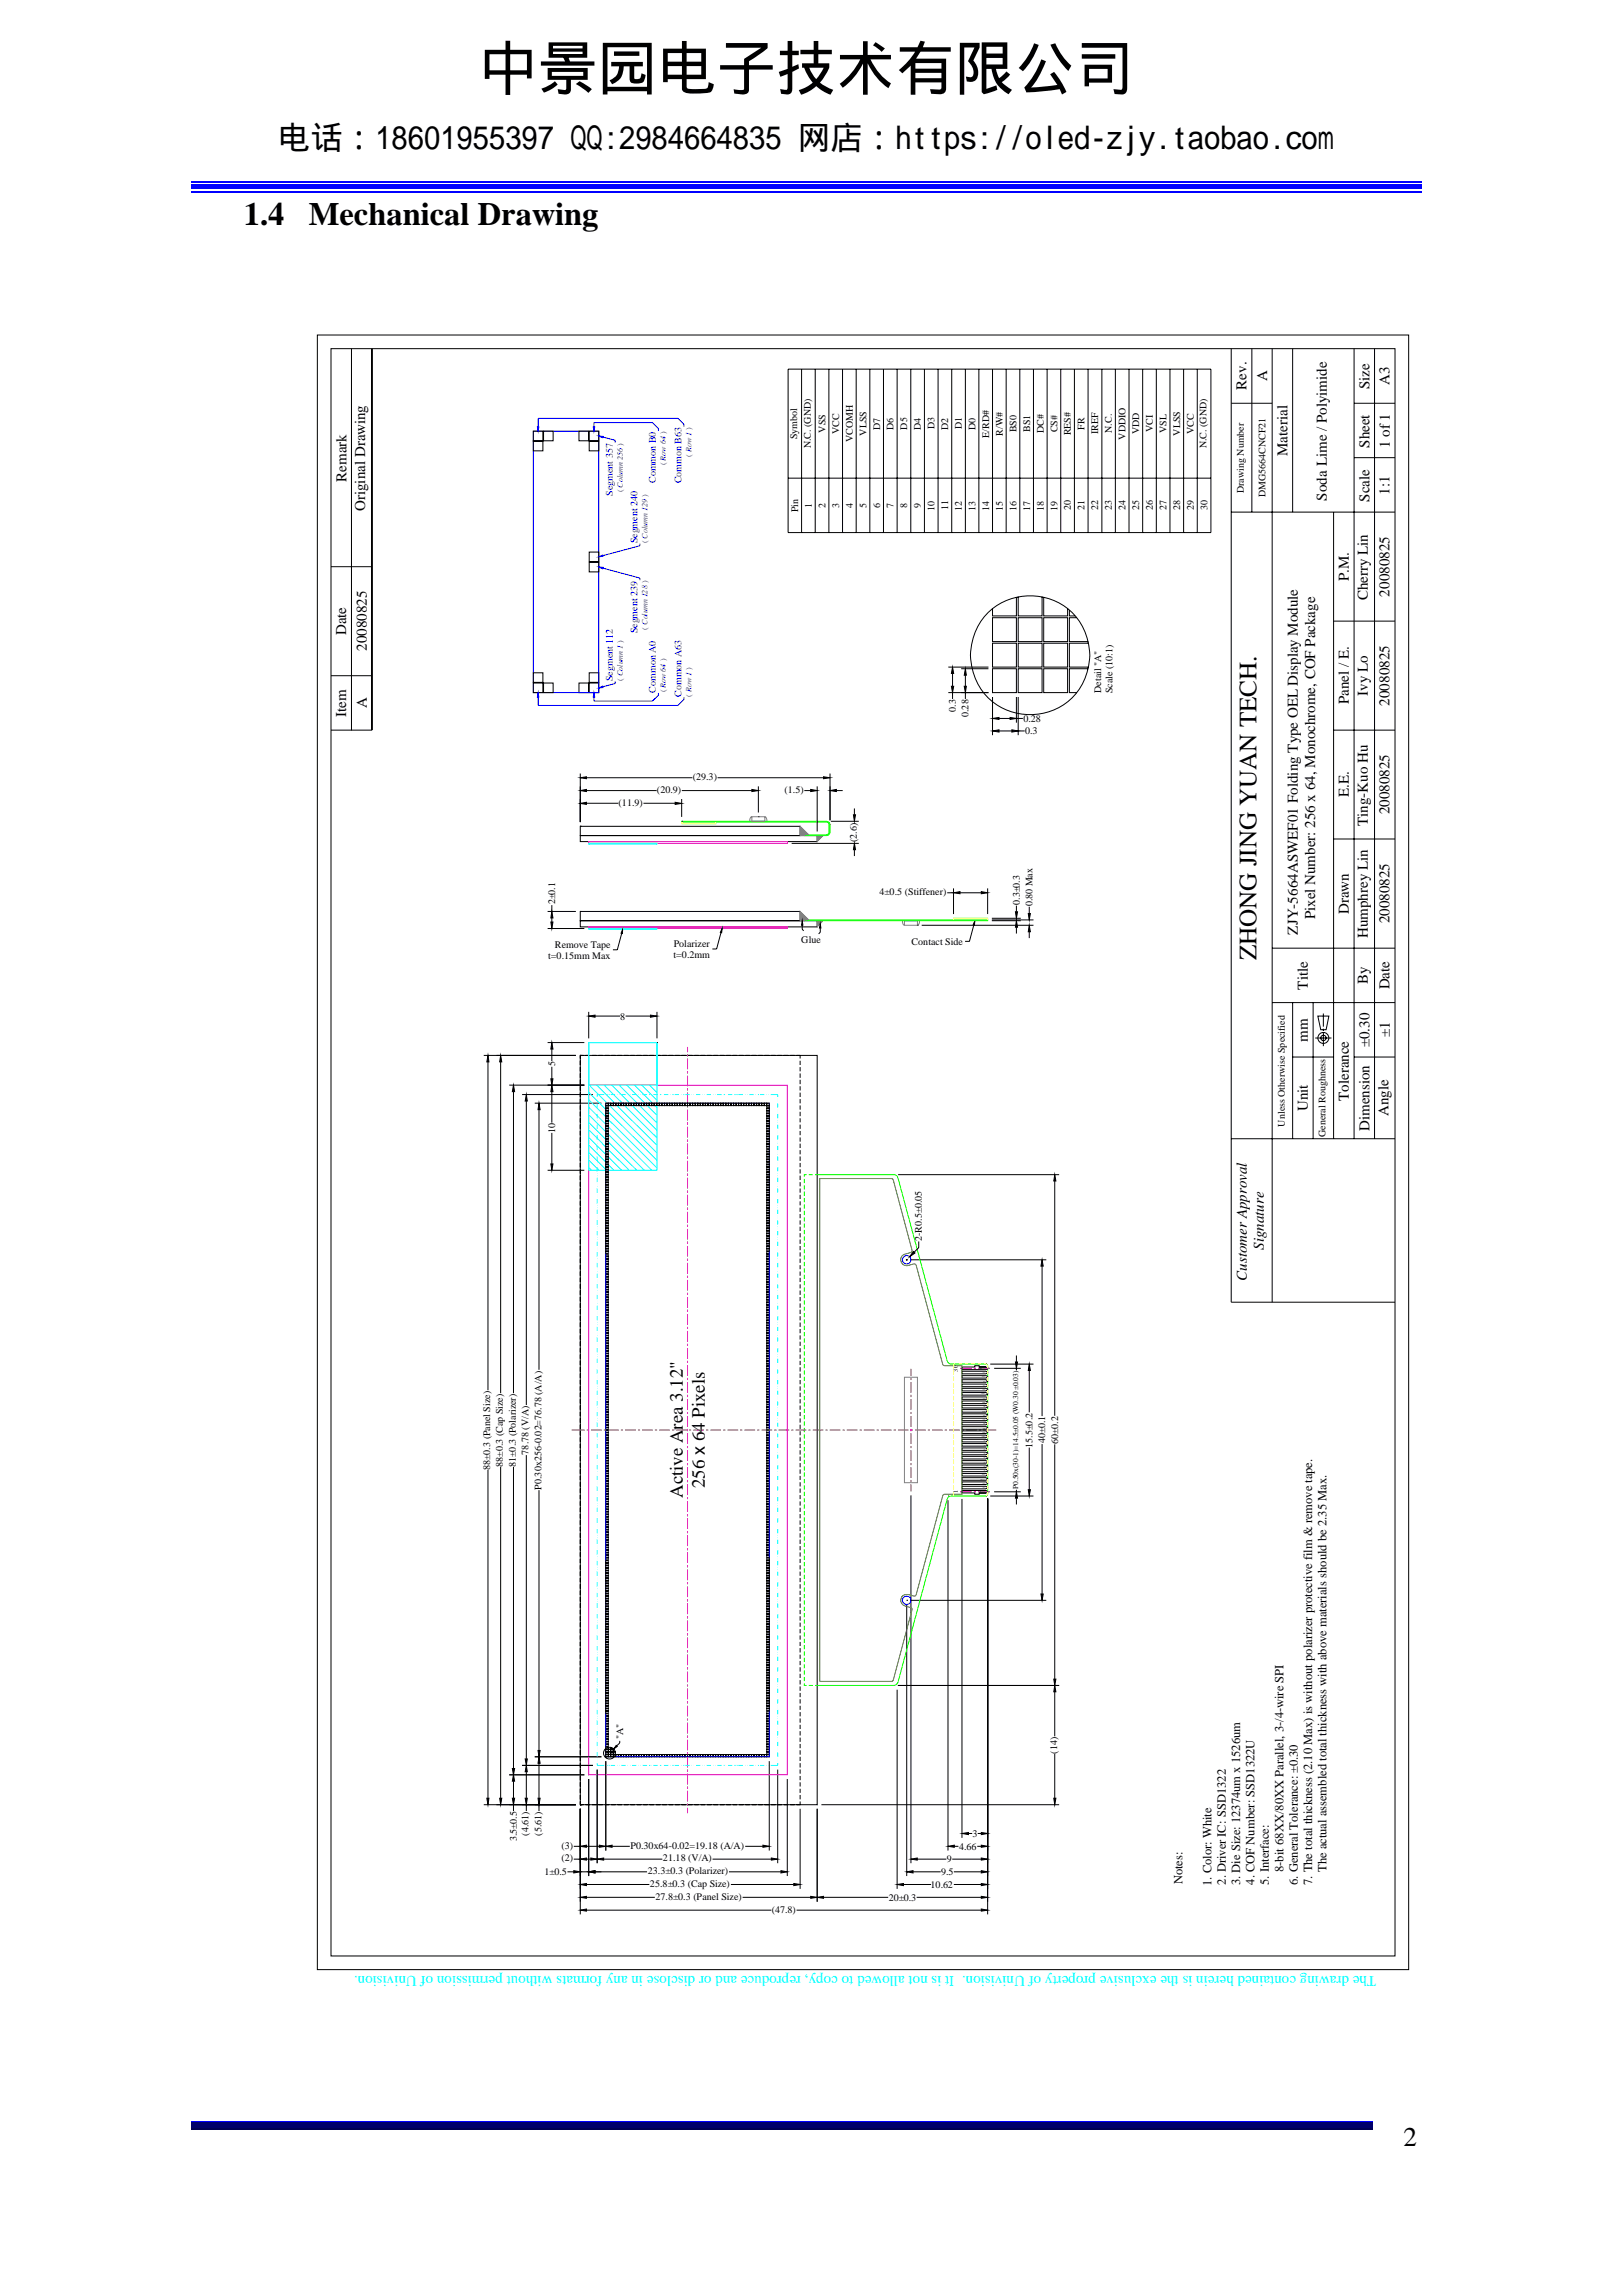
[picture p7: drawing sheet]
<svg xmlns="http://www.w3.org/2000/svg" width="210mm" height="297mm" viewBox="0 0 210 297" stroke-linecap="round" stroke-linejoin="round" font-family="sans-serif">
<defs><g id="words">
<text font-size="7.8" x="62.3" y="11.6">中景园电子技术有限公司</text>
<g font-size="4.2">
<text x="36.2" y="19.4">电话：18601955397 QQ:2984664835 网店：https://oled-zjy.taobao.com</text>
<text x="31.7" y="29.3">1.4</text>
<text x="40.2" y="29.3">Mechanical Drawing</text>
</g>
<text font-size="3.5" x="182.8" y="279.5">2</text>
<text font-size="3.3" x="163.7" y="125.1" transform="rotate(-90 163.7 125.1)">ZHONG JING YUAN TECH.</text>
<g font-size="2.5">
<text x="89" y="195.2" transform="rotate(-90 89 195.2)">Active Area 3.12&quot;</text>
<text x="91.8" y="193.9" transform="rotate(-90 91.8 193.9)">256 x 64 Pixels</text>
</g>
<g font-size="2">
<text x="162.4" y="50.8" transform="rotate(-90 162.4 50.8)">Rev.</text>
<text x="165.1" y="49.7" transform="rotate(-90 165.1 49.7)">A</text>
<text x="178.4" y="50.7" transform="rotate(-90 178.4 50.7)">Size</text>
<text x="181" y="50.1" transform="rotate(-90 181 50.1)">A3</text>
<text x="167.7" y="59.4" transform="rotate(-90 167.7 59.4)">Material</text>
<text x="178.4" y="58.3" transform="rotate(-90 178.4 58.3)">Sheet</text>
<text x="181" y="58.4" transform="rotate(-90 181 58.4)">1 of 1</text>
<text x="45.1" y="62.8" transform="rotate(-90 45.1 62.8)">Remark</text>
<text x="172.8" y="65.2" transform="rotate(-90 172.8 65.2)">Soda Lime / Polyimide</text>
<text x="178.4" y="65.3" transform="rotate(-90 178.4 65.3)">Scale</text>
<text x="181" y="64.4" transform="rotate(-90 181 64.4)">1:1</text>
<text x="47.6" y="66.6" transform="rotate(-90 47.6 66.6)">Original Drawing</text>
<text x="175.7" y="75.7" transform="rotate(-90 175.7 75.7)">P.M.</text>
<text x="181" y="77.7" transform="rotate(-90 181 77.7)">20080825</text>
<text x="45.1" y="82.8" transform="rotate(-90 45.1 82.8)">Date</text>
<text x="178.2" y="78.2" transform="rotate(-90 178.2 78.2)">Cherry Lin</text>
<text x="47.8" y="84.8" transform="rotate(-90 47.8 84.8)">20080825</text>
<text x="45.1" y="93.4" transform="rotate(-90 45.1 93.4)">Item</text>
<text x="47.8" y="92.3" transform="rotate(-90 47.8 92.3)">A</text>
<text x="175.7" y="91.8" transform="rotate(-90 175.7 91.8)">Panel / E.</text>
<text x="178.2" y="90.7" transform="rotate(-90 178.2 90.7)">Ivy Lo</text>
<text x="181" y="91.9" transform="rotate(-90 181 91.9)">20080825</text>
<text x="175.7" y="103.9" transform="rotate(-90 175.7 103.9)">E.E.</text>
<text x="178.2" y="107.6" transform="rotate(-90 178.2 107.6)">Ting-Kuo Hu</text>
<text x="181" y="106.1" transform="rotate(-90 181 106.1)">20080825</text>
<text x="171.3" y="119.8" transform="rotate(-90 171.3 119.8)">Pixel Number: 256 x 64, Monochrome, COF Package</text>
<text x="175.7" y="119.1" transform="rotate(-90 175.7 119.1)">Drawn</text>
<text x="169.1" y="121.8" transform="rotate(-90 169.1 121.8)">ZJY-5664ASWEF01 Folding Type OEL Display Module</text>
<text x="178.2" y="122.2" transform="rotate(-90 178.2 122.2)">Humphrey Lin</text>
<text x="181" y="120.3" transform="rotate(-90 181 120.3)">20080825</text>
<text x="170.4" y="128.9" transform="rotate(-90 170.4 128.9)">Title</text>
<text x="178.2" y="128.2" transform="rotate(-90 178.2 128.2)">By</text>
<text x="181" y="128.9" transform="rotate(-90 181 128.9)">Date</text>
<text x="170.4" y="135.7" transform="rotate(-90 170.4 135.7)">mm</text>
<text x="178.4" y="136.4" transform="rotate(-90 178.4 136.4)">±0.30</text>
<text x="181" y="135" transform="rotate(-90 181 135)">±1</text>
<text x="175.7" y="143.4" transform="rotate(-90 175.7 143.4)">Tolerance</text>
<text x="170.4" y="144.8" transform="rotate(-90 170.4 144.8)">Unit</text>
<text x="178.4" y="147.4" transform="rotate(-90 178.4 147.4)">Dimension</text>
<text x="180.8" y="145.4" transform="rotate(-90 180.8 145.4)">Angle</text>
<text x="162.4" y="166.8" transform="rotate(-90 162.4 166.8)">Customer Approval</text>
<text x="164.6" y="162.8" transform="rotate(-90 164.6 162.8)">Signature</text>
</g>
<text font-size="2" fill="#0ff" x="179.3" y="257.5" transform="rotate(-180 179.3 257.5)">The drawing contained herein is the exclusive property of Univision. It is not allowed to copy, reproduce and or disclose in any formats without permission of Univision.</text>
<g font-size="1.6">
<text x="154.1" y="245.5" transform="rotate(-90 154.1 245.5)">Notes:</text>
<text x="157.8" y="245.7" transform="rotate(-90 157.8 245.7)">1. Color: White</text>
<text x="159.7" y="245.6" transform="rotate(-90 159.7 245.6)">2. Driver IC: SSD1322</text>
<text x="161.5" y="245.6" transform="rotate(-90 161.5 245.6)">3. Die Size: 12374um x 1526um</text>
<text x="163.4" y="245.6" transform="rotate(-90 163.4 245.6)">4. COF Number: SSD1322U</text>
<text x="165.3" y="245.6" transform="rotate(-90 165.3 245.6)">5. Interface:</text>
<text x="167.2" y="243.9" transform="rotate(-90 167.2 243.9)">8-bit 68XX/80XX Parallel, 3-/4-wire SPI</text>
<text x="169.1" y="245.6" transform="rotate(-90 169.1 245.6)">6. General Tolerance: ±0.30</text>
<text x="170.9" y="245.6" transform="rotate(-90 170.9 245.6)">7. The total thickness (2.10 Max) is without polarizer protective film &amp; remove tape.</text>
<text x="172.8" y="243.9" transform="rotate(-90 172.8 243.9)">The actual assembled total thickness with above materials should be 2.35 Max.</text>
</g>
<g font-size="1.3">
<text x="103.8" y="57.3" transform="rotate(-90 103.8 57.3)">Symbol</text>
<text x="105.6" y="58.4" transform="rotate(-90 105.6 58.4)">N.C. (GND)</text>
<text x="107.5" y="56.4" transform="rotate(-90 107.5 56.4)">VSS</text>
<text x="109.3" y="56.5" transform="rotate(-90 109.3 56.5)">VCC</text>
<text x="111.1" y="57.6" transform="rotate(-90 111.1 57.6)">VCOMH</text>
<text x="112.9" y="56.8" transform="rotate(-90 112.9 56.8)">VLSS</text>
<text x="114.6" y="56" transform="rotate(-90 114.6 56)">D7</text>
<text x="116.4" y="56" transform="rotate(-90 116.4 56)">D6</text>
<text x="118.2" y="56" transform="rotate(-90 118.2 56)">D5</text>
<text x="120" y="56" transform="rotate(-90 120 56)">D4</text>
<text x="121.7" y="55.9" transform="rotate(-90 121.7 55.9)">D3</text>
<text x="123.5" y="56" transform="rotate(-90 123.5 56)">D2</text>
<text x="125.3" y="55.9" transform="rotate(-90 125.3 55.9)">D1</text>
<text x="127.1" y="56" transform="rotate(-90 127.1 56)">D0</text>
<text x="128.9" y="57" transform="rotate(-90 128.9 57)">E/RD#</text>
<text x="130.6" y="56.8" transform="rotate(-90 130.6 56.8)">R/W#</text>
<text x="132.4" y="56.3" transform="rotate(-90 132.4 56.3)">BS0</text>
<text x="134.2" y="56.3" transform="rotate(-90 134.2 56.3)">BS1</text>
<text x="136" y="56.4" transform="rotate(-90 136 56.4)">DC#</text>
<text x="137.7" y="56.3" transform="rotate(-90 137.7 56.3)">CS#</text>
<text x="139.5" y="56.7" transform="rotate(-90 139.5 56.7)">RES#</text>
<text x="141.3" y="56" transform="rotate(-90 141.3 56)">FR</text>
<text x="143.1" y="56.6" transform="rotate(-90 143.1 56.6)">IREF</text>
<text x="144.8" y="56.4" transform="rotate(-90 144.8 56.4)">N.C.</text>
<text x="146.6" y="57.3" transform="rotate(-90 146.6 57.3)">VDDIO</text>
<text x="148.4" y="56.6" transform="rotate(-90 148.4 56.6)">VDD</text>
<text x="150.2" y="56.3" transform="rotate(-90 150.2 56.3)">VCI</text>
<text x="151.9" y="56.4" transform="rotate(-90 151.9 56.4)">VSL</text>
<text x="153.7" y="56.8" transform="rotate(-90 153.7 56.8)">VLSS</text>
<text x="155.5" y="56.5" transform="rotate(-90 155.5 56.5)">VCC</text>
<text x="157.1" y="58.4" transform="rotate(-90 157.1 58.4)">N.C. (GND)</text>
<text x="162" y="64.3" transform="rotate(-90 162 64.3)">Drawing Number</text>
<text x="164.8" y="64.8" transform="rotate(-90 164.8 64.8)">DMG5664CNCF21</text>
<text x="104" y="66.7" transform="rotate(-90 104 66.7)">Pin</text>
<text x="105.7" y="66.2" transform="rotate(-90 105.7 66.2)">1</text>
<text x="107.5" y="66.2" transform="rotate(-90 107.5 66.2)">2</text>
<text x="109.3" y="66.1" transform="rotate(-90 109.3 66.1)">3</text>
<text x="111.1" y="66.2" transform="rotate(-90 111.1 66.2)">4</text>
<text x="112.9" y="66.2" transform="rotate(-90 112.9 66.2)">5</text>
<text x="114.6" y="66.2" transform="rotate(-90 114.6 66.2)">6</text>
<text x="116.4" y="66.2" transform="rotate(-90 116.4 66.2)">7</text>
<text x="118.2" y="66.2" transform="rotate(-90 118.2 66.2)">8</text>
<text x="120" y="66.2" transform="rotate(-90 120 66.2)">9</text>
<text x="121.7" y="66.5" transform="rotate(-90 121.7 66.5)">10</text>
<text x="123.5" y="66.5" transform="rotate(-90 123.5 66.5)">11</text>
<text x="125.3" y="66.5" transform="rotate(-90 125.3 66.5)">12</text>
<text x="127.1" y="66.5" transform="rotate(-90 127.1 66.5)">13</text>
<text x="128.9" y="66.5" transform="rotate(-90 128.9 66.5)">14</text>
<text x="130.6" y="66.5" transform="rotate(-90 130.6 66.5)">15</text>
<text x="132.4" y="66.5" transform="rotate(-90 132.4 66.5)">16</text>
<text x="134.2" y="66.5" transform="rotate(-90 134.2 66.5)">17</text>
<text x="136" y="66.5" transform="rotate(-90 136 66.5)">18</text>
<text x="137.7" y="66.5" transform="rotate(-90 137.7 66.5)">19</text>
<text x="139.5" y="66.5" transform="rotate(-90 139.5 66.5)">20</text>
<text x="141.3" y="66.4" transform="rotate(-90 141.3 66.4)">21</text>
<text x="143.1" y="66.5" transform="rotate(-90 143.1 66.5)">22</text>
<text x="144.8" y="66.4" transform="rotate(-90 144.8 66.4)">23</text>
<text x="146.6" y="66.5" transform="rotate(-90 146.6 66.5)">24</text>
<text x="148.4" y="66.5" transform="rotate(-90 148.4 66.5)">25</text>
<text x="150.2" y="66.5" transform="rotate(-90 150.2 66.5)">26</text>
<text x="151.9" y="66.5" transform="rotate(-90 151.9 66.5)">27</text>
<text x="153.7" y="66.5" transform="rotate(-90 153.7 66.5)">28</text>
<text x="155.5" y="66.5" transform="rotate(-90 155.5 66.5)">29</text>
<text x="157.3" y="66.5" transform="rotate(-90 157.3 66.5)">30</text>
<text x="124.5" y="92.7" transform="rotate(-90 124.5 92.7)">0.3</text>
<text x="126.2" y="93.4" transform="rotate(-90 126.2 93.4)">0.28</text>
<text x="133.3" y="94">0.28</text>
<text x="133.5" y="95.7">0.3</text>
<text x="143.4" y="90.3" transform="rotate(-90 143.4 90.3)">Detail &quot;A&quot;</text>
<text x="144.9" y="90.3" transform="rotate(-90 144.9 90.3)">Scale (10:1)</text>
<text x="90.3" y="101.6">(29.3)</text>
<text x="80.6" y="105">(11.9)</text>
<text x="85.6" y="103.3">(20.9)</text>
<text x="102.2" y="103.3">(1.5)</text>
<text x="111.6" y="109.7" transform="rotate(-90 111.6 109.7)">(2.6)</text>
<text x="72.3" y="117.8" transform="rotate(-90 72.3 117.8)">2±0.1</text>
<text x="114.6" y="116.6">4±0.5 (Stiffener)</text>
<text x="132.8" y="117.9" transform="rotate(-90 132.8 117.9)">0.3±0.3</text>
<text x="134.5" y="118.1" transform="rotate(-90 134.5 118.1)">0.80 Max</text>
<text x="71.4" y="124.9">t=0.15mm Max</text>
<text x="72.3" y="123.5">Remove Tape</text>
<text x="87.7" y="124.8">t=0.2mm</text>
<text x="87.8" y="123.4">Polarizer</text>
<text x="104.4" y="122.9">Glue</text>
<text x="118.7" y="123.1">Contact Side</text>
<text x="80.8" y="132.8">8</text>
<text x="72.3" y="138.9" transform="rotate(-90 72.3 138.9)">5</text>
<text x="72.3" y="147.6" transform="rotate(-90 72.3 147.6)">10</text>
<text x="167.4" y="146.8" transform="rotate(-90 167.4 146.8)">Unless Otherwise Specified</text>
<text x="172.7" y="148.1" transform="rotate(-90 172.7 148.1)">General Roughness</text>
<text x="120.1" y="161.6" transform="rotate(-90 120.1 161.6)">2-R0.5±0.05</text>
<text x="63.9" y="191.5" transform="rotate(-90 63.9 191.5)">88±0.3 (Panel Size)</text>
<text x="65.5" y="191.1" transform="rotate(-90 65.5 191.1)">88±0.3 (Cap Size)</text>
<text x="67.2" y="191.1" transform="rotate(-90 67.2 191.1)">81±0.3 (Polarizer)</text>
<text x="68.9" y="189.5" transform="rotate(-90 68.9 189.5)">78.78 (V/A)</text>
<text x="134.5" y="188.6" transform="rotate(-90 134.5 188.6)">15.5±0.2</text>
<text x="136.2" y="188" transform="rotate(-90 136.2 188)">40±0.1</text>
<text x="137.8" y="188.1" transform="rotate(-90 137.8 188.1)">60±0.2</text>
<text x="70.5" y="194.1" transform="rotate(-90 70.5 194.1)">P0.30x256-0.02=76.78 (A/A)</text>
<text x="81.2" y="226.6" transform="rotate(-90 81.2 226.6)">&quot;A&quot;</text>
<text x="137.7" y="228.5" transform="rotate(-90 137.7 228.5)">(14)</text>
<text x="67.3" y="239.9" transform="rotate(-90 67.3 239.9)">3.5±0.5</text>
<text x="68.9" y="239.2" transform="rotate(-90 68.9 239.2)">(4.61)</text>
<text x="70.5" y="239.2" transform="rotate(-90 70.5 239.2)">(5.61)</text>
<text x="126.7" y="239.3">3</text>
<text x="70.9" y="244.3">1±0.5</text>
<text x="73.2" y="242.5">(2)</text>
<text x="73.2" y="240.8">(3)</text>
<text x="82.1" y="240.8">P0.30x64-0.02=19.18 (A/A)</text>
<text x="84.4" y="244.2">23.3±0.3 (Polarizer)</text>
<text x="84.7" y="245.8">25.8±0.3 (Cap Size)</text>
<text x="86.4" y="242.5">21.18 (V/A)</text>
<text x="121.2" y="246">10.62</text>
<text x="122.6" y="244.3">9.5</text>
<text x="123.3" y="242.6">9</text>
<text x="124.9" y="241">4.66</text>
<text x="85.4" y="247.5">27.8±0.3 (Panel Size)</text>
<text x="100.5" y="249.2">(47.8)</text>
<text x="115.8" y="247.6">20±0.3</text>
</g>
<g font-size="1.3" fill="#00f">
<text x="79.8" y="64.6" transform="rotate(-90 79.8 64.6)">Segment 357</text>
<text x="85.4" y="62.9" transform="rotate(-90 85.4 62.9)">Common B0</text>
<text x="88.8" y="63" transform="rotate(-90 88.8 63)">Common B63</text>
<text x="83.1" y="70.8" transform="rotate(-90 83.1 70.8)">Segment 240</text>
<text x="83.1" y="82.5" transform="rotate(-90 83.1 82.5)">Segment 239</text>
<text x="79.8" y="88.8" transform="rotate(-90 79.8 88.8)">Segment 112</text>
<text x="85.4" y="90.2" transform="rotate(-90 85.4 90.2)">Common A0</text>
<text x="88.8" y="90.8" transform="rotate(-90 88.8 90.8)">Common A63</text>
</g>
<g font-size="1" fill="#00f">
<text x="90.1" y="59.5" transform="rotate(-90 90.1 59.5)">( Row 1 )</text>
<text x="81.1" y="64.1" transform="rotate(-90 81.1 64.1)">( Column 256 )</text>
<text x="86.7" y="60.6" transform="rotate(-90 86.7 60.6)">( Row 64 )</text>
<text x="84.3" y="70.8" transform="rotate(-90 84.3 70.8)">( Column 129 )</text>
<text x="84.3" y="82" transform="rotate(-90 84.3 82)">( Column 128 )</text>
<text x="81.1" y="88.7" transform="rotate(-90 81.1 88.7)">( Column 1 )</text>
<text x="86.7" y="90.2" transform="rotate(-90 86.7 90.2)">( Row 64 )</text>
<text x="90.1" y="90.8" transform="rotate(-90 90.1 90.8)">( Row 1 )</text>
</g>
<text font-size="1" x="132.6" y="194" transform="rotate(-90 132.6 194)">P0.50x(30-1)=14.5±0.05 (W0.30 ±0.03)</text>
<g font-size=".8">
<text x="124.8" y="178.7" transform="rotate(-90 124.8 178.7)">30</text>
<text x="124.8" y="194.6" transform="rotate(-90 124.8 194.6)">1</text>
</g>
</g></defs>
<path d="M24.9 25h160.2" fill="none" stroke="#00f" stroke-width=".25"/>
<path d="M24.9 24h160.2v.6h-160.2z" fill="#00f"/>
<path d="M24.9 23.7h160.2M24.9 276.4h153.9" fill="none" stroke="#00f" stroke-width=".25"/>
<path d="M24.9 276.5h153.9v.8h-153.9z" fill="#00006b"/>
<path d="M24.9 277.4h153.9" fill="none" stroke="#005" stroke-width=".25"/>
<g fill="none" stroke="#000" stroke-width=".13">
<path d="M41.3 43.6h142.2v213h-142.2zM43.1 45.4h138.6v209.4h-138.6zM45.8 45.4v49.7M69.5 57.5h1.2v1.2h-1.2zM69.5 56.2h1.2v1.2h-1.2zM70.8 56.2h1.3v1.2h-1.3zM75.4 56.2h1.3v1.2h-1.3zM76.8 57.5h1.2v1.2h-1.2zM76.8 56.2h1.2v1.2h-1.2zM102.7 48.1h55v21.3h-55zM104.4 48.1v21.3M106.2 48.1v21.3"/>
<path d="M108 48.1v21.3M109.7 48.1v21.3M111.5 48.1v21.3M113.3 48.1v21.3M115.1 48.1v21.3M116.9 48.1v21.3M118.6 48.1v21.3M120.4 48.1v21.3M122.2 48.1v21.3M124 48.1v21.3M125.8 48.1v21.3M127.5 48.1v21.3"/>
<path d="M129.3 48.1v21.3M131.1 48.1v21.3M132.8 48.1v21.3M134.6 48.1v21.3M136.4 48.1v21.3M138.2 48.1v21.3M140 48.1v21.3M141.7 48.1v21.3M143.5 48.1v21.3M145.3 48.1v21.3M147.1 48.1v21.3M148.8 48.1v21.3"/>
<path d="M150.6 48.1v21.3M152.4 48.1v21.3M154.2 48.1v21.3M156 48.1v21.3M160.4 45.4v124.3h21.3M160.4 52.5h5.3M163.1 45.4v21.3M165.7 45.4v124.3M168.4 45.4v21.3M176.4 45.4v103M176.4 59.6h5.3M176.4 52.5h5.3"/>
<path d="M179 45.4v103M43.1 73.8h5.4M76.8 71.9h1.2v1.3h-1.2zM76.8 73.3h1.2v1.2h-1.2zM102.7 62.3h55M132.4 77.8v2.4h-3.1v-.9M132.6 77.7v2.5h3.1v-2.5M136 77.8v2.4h3.1v-.9M139.3 79.5v.7h.7M160.4 66.7h21.3M173.7 66.7v81.7M43.1 95.1h5.4"/>
<path d="M43.1 88h5.4M69.5 87.7h1.2v1.2h-1.2zM69.5 89h1.2v1.2h-1.2zM70.8 89h1.3v1.2h-1.3zM75.4 89h1.3v1.2h-1.3zM76.8 89h1.2v1.2h-1.2zM76.8 87.7h1.2v1.2h-1.2zM123.5 90.2h5.3M123.5 86.9h5.3M123.9 89.4h.3l-.1 .8zM124.1 86.9l.1 .8h-.3zM124.1 87.7v1.7"/>
<path d="M124.1 90.2v.9M125.2 87.1h3.6M125.6 89.4h.3l-.1 .8zM125.8 87.1l.1 .9h-.3zM125.8 90.2h.1M125.8 88v1.4M125.8 90.2v.9M129.3 93.6l.8-.1v.2zM129.3 95.2l.8-.1v.3zM129.3 83.8h3.1v3.1h-3.1zM129.3 87.1h3.1v3.1h-3.1zM129.3 80.5h3.1v3.1h-3.1z"/>
<path d="M129.3 90.8v5M129.3 90.2h.1M129.3 86.9h.1M129.3 87.1h.1M130.1 93.6h1.5M130.1 95.2h1.7M131.6 93.5l.8 .1-.8 .1zM131.8 95.1l.8 .1-.8 .2zM132.4 90.8v3.3M132.4 93.6h.8M132.4 90.2h.1M132.6 83.8h3.1v3.1h-3.1z"/>
<path d="M132.6 87.1h3.1v3.1h-3.1zM132.6 80.5h3.1v3.1h-3.1zM132.6 90.2h.1M132.6 90.8v5M132.6 95.2h.9M136 83.8h3.1v3.1h-3.1zM136 87.1h3.1v3.1h-3.1zM136 80.5h3.1v3.1h-3.1zM140.2 80.5h-.9v3.1h2.5M141.8 87.1h-2.5v3.1h.9M141.8 83.8h-2.5v3.1h2.5M173.7 95.1h8"/>
<path d="M173.7 80.9h8M71.3 118.7h3.7M71.9 118.7l.1 .9h-.2zM71.9 117.9v.8M71.9 119.6v.5M75.6 120h30.8v.8h-30.8zM75.6 118.7h28.6v1.3h-28.6zM75.6 108.9h30.8v.7h-30.8zM75.6 118.7h.1M173.7 109.3h8M63 137.5h12M63.6 137.5l.1 .8h-.3z"/>
<path d="M63.6 137.5h.1M63.6 138.3v42.8M65.2 137.5l.2 .8h-.3zM65.2 138.3v43.2M71.3 121h4.8M71.3 135.8h4.8M71.8 120.1h.2l-.1 .9zM71.9 135.8l.1 .9h-.2zM71.9 136.7v1.5M71.9 139v1.5M75.6 137.5h30.8v97.6h-30.8zM75.6 137.5h.1"/>
<path d="M75.6 137.5h.4M75.6 137.5v.4M75.6 138.2v.5M75.6 139v.6M75.6 139.8v.6M76.3 137.5h.6M76.7 132.4l.8-.2v.3zM76.7 131.8v3.5M76.7 121h.1M76.7 132.4h.1M76.7 135.8h.1M77.1 137.5h.6"/>
<path d="M77.5 132.4h3.3M78 137.5h.5M78.8 137.5h.6M79.6 137.5h.6M80.5 137.5h.5M81.3 137.5h.6M81.5 132.4h3.2M82.1 137.5h.6M83 137.5h.5M83.8 137.5h.5M84.6 137.5h.6M84.7 132.2l.9 .2-.9 .1z"/>
<path d="M85.5 137.5h.5M85.6 135.8h.1M85.6 131.8v3.5M86.3 137.5h.5M87.1 137.5h.6M87.9 137.5h.6M88.8 137.5h.5M89.6 137.5h.6M90.5 137.5h.5M91.3 137.5h.5M92.1 137.5h.6M92.9 137.5h.6"/>
<path d="M93.8 137.5h.5M94.6 137.5h.6M95.5 137.5h.5M96.3 137.5h.5M97.1 137.5h.6M97.9 137.5h.6M98.8 137.5h.5M99.6 137.5h.6M100.5 137.5h.5M101.3 137.5h.5M102.1 137.5h.6M103 137.5h.5"/>
<path d="M103.8 137.5h.4v.4M104.2 138.2v.5M104.2 139v.6M104.2 139.8v.6M165.7 130.6h16M165.7 123.5h16M168.4 130.6v17.8M168.4 137.7h5.3M171 130.6v17.8M171.3 135.2h2.1M171.7 132.4h1.4l-.4 1.8h-.7zM172.4 132v1.8"/>
<path d="M172.4 134v.3M172.4 134.6v1.7M176.4 137.7h5.3M66.3 141.4h9.8M66.9 141.4l.1 .8h-.3zM66.9 142.2v39.3M68 142.6h9.2M68.6 142.6l.1 .8h-.3zM68.6 142.6h.1M68.6 143.4v39.6M69.7 143.7h8.6M70.2 143.7l.2 .9h-.3z"/>
<path d="M70.2 144.6v33.9M71.3 152.5h4.8M71.8 140.5h.2l-.1 .9zM71.8 151.6h.2l-.1 .9zM71.9 141.4l.1 .8h-.2zM71.9 142.2v4.1M71.9 147.6v4M75.6 140.7v.5M75.6 141.5v.6M75.6 142.3v.6M75.6 143.2v.5M75.6 144v.6"/>
<path d="M75.6 144.8v.6M75.6 145.7v.5M75.6 146.5v.6M75.6 147.3v.6M75.6 148.2v.5M75.6 149v.6M75.6 149.8v.6M75.6 150.7v.5M75.6 151.5v.6M75.6 152.3v.6M75.6 153.2v.5M75.6 154v.6"/>
<path d="M75.6 154.8v.6M75.6 155.7v.5M75.6 156.5v.5M75.6 157.3v.6M75.6 158.2v.5M75.6 159v.6M75.6 159.8v.6M76.7 141.4h.1M76.7 152.5h.1M77.8 142.6h.1M78.9 159.7h.3v.3h-.3zM78.9 159.4h.3v.3h-.3z"/>
<path d="M78.9 159h.3v.3h-.3zM78.9 158.7h.3v.3h-.3zM78.9 158.4h.3v.3h-.3zM78.9 158h.3v.3h-.3zM78.9 157.7h.3v.3h-.3zM78.9 157.4h.3v.3h-.3zM78.9 157h.3v.4h-.3zM78.9 156.7h.3v.3h-.3zM78.9 156.4h.3v.3h-.3zM78.9 156h.3v.4h-.3zM78.9 155.7h.3v.3h-.3zM78.9 155.4h.3v.3h-.3z"/>
<path d="M78.9 155h.3v.3h-.3zM78.9 154.7h.3v.3h-.3zM78.9 154.4h.3v.3h-.3zM78.9 154.1h.3v.2h-.3zM78.9 153.7h.3v.3h-.3zM78.9 153.4h.3v.3h-.3zM78.9 153.1h.3v.3h-.3zM78.9 152.7h.3v.3h-.3zM78.9 152.4h.3v.3h-.3zM78.9 152h.3v.4h-.3zM78.9 151.7h.3v.3h-.3zM78.9 151.4h.3v.3h-.3z"/>
<path d="M78.9 151h.3v.3h-.3zM78.9 150.7h.3v.3h-.3zM78.9 150.4h.3v.3h-.3zM78.9 150.1h.3v.2h-.3zM78.9 149.7h.3v.3h-.3zM78.9 149.4h.3v.3h-.3zM78.9 149.1h.3v.3h-.3zM78.9 148.7h.3v.3h-.3zM78.9 148.4h.3v.3h-.3zM78.9 148h.3v.4h-.3zM78.9 147.7h.3v.3h-.3zM78.9 147.4h.3v.3h-.3z"/>
<path d="M78.9 147h.3v.4h-.3zM78.9 146.7h.3v.3h-.3zM78.9 146.4h.3v.3h-.3zM78.9 146h.3v.4h-.3zM78.9 145.7h.3v.3h-.3zM78.9 145.4h.3v.3h-.3zM78.9 145.1h.3v.3h-.3zM78.9 144.7h.3v.3h-.3zM78.9 144.4h.3v.3h-.3zM78.9 144.1h.3v.3h-.3zM78.9 143.7h.3v.3h-.3zM78.9 143.7h.1"/>
<path d="M79.2 143.7h.3v.3h-.3zM79.6 143.7h.3v.3h-.3zM79.9 143.7h.3v.3h-.3zM80.2 143.7h.3v.3h-.3zM80.6 143.7h.3v.3h-.3zM80.9 143.7h.3v.3h-.3zM81.2 143.7h.4v.3h-.4zM81.6 143.7h.3v.3h-.3zM81.9 143.7h.3v.3h-.3zM82.2 143.7h.3v.3h-.3zM82.6 143.7h.3v.3h-.3zM82.9 143.7h.3v.3h-.3z"/>
<path d="M83.2 143.7h.3v.3h-.3zM83.6 143.7h.3v.3h-.3zM83.9 143.7h.3v.3h-.3zM84.2 143.7h.4v.3h-.4zM84.6 143.7h.3v.3h-.3zM84.9 143.7h.3v.3h-.3zM85.2 143.7h.3v.3h-.3zM85.6 143.7h.3v.3h-.3zM85.9 143.7h.3v.3h-.3zM86.2 143.7h.4v.3h-.4zM86.6 143.7h.3v.3h-.3zM86.9 143.7h.3v.3h-.3z"/>
<path d="M87.2 143.7h.3v.3h-.3zM87.6 143.7h.3v.3h-.3zM87.9 143.7h.3v.3h-.3zM88.2 143.7h.3v.3h-.3zM88.6 143.7h.3v.3h-.3zM88.9 143.7h.3v.3h-.3zM89.2 143.7h.4v.3h-.4zM89.6 143.7h.3v.3h-.3zM89.9 143.7h.3v.3h-.3zM90.2 143.7h.4v.3h-.4zM90.6 143.7h.3v.3h-.3zM90.9 143.7h.3v.3h-.3z"/>
<path d="M91.2 143.7h.3v.3h-.3zM91.6 143.7h.3v.3h-.3zM91.9 143.7h.3v.3h-.3zM92.2 143.7h.3v.3h-.3zM92.6 143.7h.3v.3h-.3zM92.9 143.7h.3v.3h-.3zM93.2 143.7h.3v.3h-.3zM93.6 143.7h.3v.3h-.3zM93.9 143.7h.3v.3h-.3zM94.2 143.7h.4v.3h-.4zM94.6 143.7h.3v.3h-.3zM94.9 143.7h.3v.3h-.3z"/>
<path d="M95.2 143.7h.3v.3h-.3zM95.6 143.7h.3v.3h-.3zM95.9 143.7h.3v.3h-.3zM96.2 143.7h.3v.3h-.3zM96.6 143.7h.3v.3h-.3zM96.9 143.7h.3v.3h-.3zM97.2 143.7h.3v.3h-.3zM97.6 143.7h.3v.3h-.3zM97.9 143.7h.3v.3h-.3zM98.2 143.7h.3v.3h-.3zM98.6 143.7h.3v.3h-.3zM98.9 143.7h.3v.3h-.3z"/>
<path d="M99.2 143.7h.3v.3h-.3zM99.6 143.7h.3v.3h-.3zM99.9 159.7h.3v.3h-.3zM99.9 159.4h.3v.3h-.3zM99.9 159h.3v.3h-.3zM99.9 158.7h.3v.3h-.3zM99.9 158.4h.3v.3h-.3zM99.9 158h.3v.3h-.3zM99.9 157.7h.3v.3h-.3zM99.9 157.4h.3v.3h-.3zM99.9 157h.3v.4h-.3zM99.9 156.7h.3v.3h-.3z"/>
<path d="M99.9 156.4h.3v.3h-.3zM99.9 156h.3v.4h-.3zM99.9 155.7h.3v.3h-.3zM99.9 155.4h.3v.3h-.3zM99.9 155h.3v.3h-.3zM99.9 154.7h.3v.3h-.3zM99.9 154.4h.3v.3h-.3zM99.9 154.1h.3v.2h-.3zM99.9 153.7h.3v.3h-.3zM99.9 153.4h.3v.3h-.3zM99.9 153.1h.3v.3h-.3zM99.9 152.7h.3v.3h-.3z"/>
<path d="M99.9 152.4h.3v.3h-.3zM99.9 152h.3v.4h-.3zM99.9 151.7h.3v.3h-.3zM99.9 151.4h.3v.3h-.3zM99.9 151h.3v.3h-.3zM99.9 150.7h.3v.3h-.3zM99.9 150.4h.3v.3h-.3zM99.9 150.1h.3v.2h-.3zM99.9 149.7h.3v.3h-.3zM99.9 149.4h.3v.3h-.3zM99.9 149.1h.3v.3h-.3zM99.9 148.7h.3v.3h-.3z"/>
<path d="M99.9 148.4h.3v.3h-.3zM99.9 148h.3v.4h-.3zM99.9 147.7h.3v.3h-.3zM99.9 147.4h.3v.3h-.3zM99.9 147h.3v.4h-.3zM99.9 146.7h.3v.3h-.3zM99.9 146.4h.3v.3h-.3zM99.9 146h.3v.4h-.3zM99.9 145.7h.3v.3h-.3zM99.9 145.4h.3v.3h-.3zM99.9 145.1h.3v.3h-.3zM99.9 144.7h.3v.3h-.3z"/>
<path d="M99.9 144.4h.3v.3h-.3zM99.9 144.1h.3v.3h-.3zM99.9 143.7h.3v.3h-.3zM104.2 140.7v.5M104.2 141.5v.6M104.2 142.3v.6M104.2 143.2v.5M104.2 144v.6M104.2 144.8v.6M104.2 145.7v.5M104.2 146.5v.6M104.2 147.3v.6"/>
<path d="M104.2 148.2v.5M104.2 149v.6M104.2 149.8v.6M104.2 150.7v.5M104.2 151.5v.6M104.2 152.3v.6M104.2 153.2v.5M104.2 154v.6M104.2 154.8v.6M104.2 155.7v.5M104.2 156.5v.5M104.2 157.3v.6"/>
<path d="M104.2 158.2v.5M104.2 159v.6M104.2 159.8v.6M116.4 153h.1M117 153h21M137.4 153l.1 .9h-.2zM137.4 153.9v30.5M160.4 148.4h21.3M75.6 160.7v.5M75.6 161.5v.6M75.6 162.3v.6M75.6 163.2v.5"/>
<path d="M75.6 164v.5M75.6 164.8v.6M75.6 165.7v.5M75.6 166.5v.5M75.6 167.3v.6M75.6 168.1v.6M75.6 169v.5M75.6 169.8v.6M75.6 170.6v.6M75.6 171.5v.5M75.6 172.3v.6M75.6 173.1v.6"/>
<path d="M75.6 174v.5M75.6 174.8v.5M75.6 175.6v.6M75.6 176.5v.5M75.6 177.3v.5M75.6 178.1v.6M75.6 178.9v.6M75.6 179.8v.5M78.9 179.7h.3v.3h-.3zM78.9 179.3h.3v.3h-.3zM78.9 179h.3v.3h-.3zM78.9 178.7h.3v.3h-.3z"/>
<path d="M78.9 178.3h.3v.3h-.3zM78.9 178h.3v.3h-.3zM78.9 177.7h.3v.3h-.3zM78.9 177.3h.3v.4h-.3zM78.9 177h.3v.3h-.3zM78.9 176.7h.3v.3h-.3zM78.9 176.3h.3v.4h-.3zM78.9 176h.3v.3h-.3zM78.9 175.7h.3v.3h-.3zM78.9 175.3h.3v.3h-.3zM78.9 175h.3v.3h-.3zM78.9 174.7h.3v.3h-.3z"/>
<path d="M78.9 174.3h.3v.3h-.3zM78.9 174h.3v.3h-.3zM78.9 173.7h.3v.3h-.3zM78.9 173.3h.3v.4h-.3zM78.9 173h.3v.3h-.3zM78.9 172.7h.3v.3h-.3zM78.9 172.3h.3v.4h-.3zM78.9 172h.3v.3h-.3zM78.9 171.7h.3v.3h-.3zM78.9 171.3h.3v.3h-.3zM78.9 171h.3v.3h-.3zM78.9 170.7h.3v.3h-.3z"/>
<path d="M78.9 170.3h.3v.3h-.3zM78.9 170h.3v.3h-.3zM78.9 169.7h.3v.3h-.3zM78.9 169.4h.3v.3h-.3zM78.9 169h.3v.3h-.3zM78.9 168.7h.3v.3h-.3zM78.9 168.3h.3v.4h-.3zM78.9 168h.3v.3h-.3zM78.9 167.7h.3v.3h-.3zM78.9 167.3h.3v.4h-.3zM78.9 167h.3v.3h-.3zM78.9 166.7h.3v.3h-.3z"/>
<path d="M78.9 166.3h.3v.4h-.3zM78.9 166h.3v.3h-.3zM78.9 165.7h.3v.3h-.3zM78.9 165.4h.3v.3h-.3zM78.9 165h.3v.3h-.3zM78.9 164.7h.3v.3h-.3zM78.9 164.3h.3v.4h-.3zM78.9 164h.3v.3h-.3zM78.9 163.7h.3v.3h-.3zM78.9 163.4h.3v.3h-.3zM78.9 163h.3v.3h-.3zM78.9 162.7h.3v.3h-.3z"/>
<path d="M78.9 162.4h.3v.3h-.3zM78.9 162h.3v.3h-.3zM78.9 161.7h.3v.3h-.3zM78.9 161.4h.3v.3h-.3zM78.9 161h.3v.3h-.3zM78.9 160.7h.3v.3h-.3zM78.9 160.4h.3v.3h-.3zM78.9 160h.3v.3h-.3zM99.9 179.7h.3v.3h-.3zM99.9 179.3h.3v.3h-.3zM99.9 179h.3v.3h-.3zM99.9 178.7h.3v.3h-.3z"/>
<path d="M99.9 178.3h.3v.3h-.3zM99.9 178h.3v.3h-.3zM99.9 177.7h.3v.3h-.3zM99.9 177.3h.3v.4h-.3zM99.9 177h.3v.3h-.3zM99.9 176.7h.3v.3h-.3zM99.9 176.3h.3v.4h-.3zM99.9 176h.3v.3h-.3zM99.9 175.7h.3v.3h-.3zM99.9 175.3h.3v.3h-.3zM99.9 175h.3v.3h-.3zM99.9 174.7h.3v.3h-.3z"/>
<path d="M99.9 174.3h.3v.3h-.3zM99.9 174h.3v.3h-.3zM99.9 173.7h.3v.3h-.3zM99.9 173.3h.3v.4h-.3zM99.9 173h.3v.3h-.3zM99.9 172.7h.3v.3h-.3zM99.9 172.3h.3v.4h-.3zM99.9 172h.3v.3h-.3zM99.9 171.7h.3v.3h-.3zM99.9 171.3h.3v.3h-.3zM99.9 171h.3v.3h-.3zM99.9 170.7h.3v.3h-.3z"/>
<path d="M99.9 170.3h.3v.3h-.3zM99.9 170h.3v.3h-.3zM99.9 169.7h.3v.3h-.3zM99.9 169.4h.3v.3h-.3zM99.9 169h.3v.3h-.3zM99.9 168.7h.3v.3h-.3zM99.9 168.3h.3v.4h-.3zM99.9 168h.3v.3h-.3zM99.9 167.7h.3v.3h-.3zM99.9 167.3h.3v.4h-.3zM99.9 167h.3v.3h-.3zM99.9 166.7h.3v.3h-.3z"/>
<path d="M99.9 166.3h.3v.4h-.3zM99.9 166h.3v.3h-.3zM99.9 165.7h.3v.3h-.3zM99.9 165.4h.3v.3h-.3zM99.9 165h.3v.3h-.3zM99.9 164.7h.3v.3h-.3zM99.9 164.3h.3v.4h-.3zM99.9 164h.3v.3h-.3zM99.9 163.7h.3v.3h-.3zM99.9 163.4h.3v.3h-.3zM99.9 163h.3v.3h-.3zM99.9 162.7h.3v.3h-.3z"/>
<path d="M99.9 162.4h.3v.3h-.3zM99.9 162h.3v.3h-.3zM99.9 161.7h.3v.3h-.3zM99.9 161.4h.3v.3h-.3zM99.9 161h.3v.3h-.3zM99.9 160.7h.3v.3h-.3zM99.9 160.4h.3v.3h-.3zM99.9 160h.3v.3h-.3zM104.2 160.7v.5M104.2 161.5v.6M104.2 162.3v.6M104.2 163.2v.5"/>
<path d="M104.2 164v.5M104.2 164.8v.6M104.2 165.7v.5M104.2 166.5v.5M104.2 167.3v.6M104.2 168.1v.6M104.2 169v.5M104.2 169.8v.6M104.2 170.6v.6M104.2 171.5v.5M104.2 172.3v.6M104.2 173.1v.6"/>
<path d="M104.2 174v.5M104.2 174.8v.5M104.2 175.6v.6M104.2 176.5v.5M104.2 177.3v.5M104.2 178.1v.6M104.2 178.9v.6M104.2 179.8v.5M118.1 164.1h.1M118.7 164.1h17.6M125.3 179.2h3.2l.2 .1v.2h-.2h-3.2zM125.3 178.6h3.1l.3 .1v.2l-.3 .1h-3.1z"/>
<path d="M125.3 179.7h3.1l.3 .2v.1l-.3 .1h-3.1zM127.6 178.1h.8h-.8v-.2h-.6v.2h-1.7v.3h3.1h.3v-.2l-.3-.1M128.4 177.7h.1M128.9 178.3h.1M129 177.7h5.6M129.5 178.3h3.5M132.3 177.4h.2l-.1 .9zM132.4 176.6v.8M132.4 178.3v.2M134.1 177.7l.1 .8h-.3zM134.1 178.5v5.5M135.7 164.1l.2 .9h-.3z"/>
<path d="M135.7 165v19.5M63.6 191.5v42.8M65.2 191.1v43.2M66.9 191.1v39.3M68.6 189.6v39.6M70.2 194.1v33.9M75.6 180.6v.6M75.6 181.4v.6M75.6 182.3v.5M75.6 183.1v.6M75.6 184v.5M75.6 184.8v.5"/>
<path d="M75.6 185.6v.6M75.6 186.5v.5M75.6 187.3v.5M75.6 188.1v.6M75.6 188.9v.6M75.6 189.8v.5M75.6 190.6v.6M75.6 191.4v.6M75.6 192.3v.5M75.6 193.1v.6M75.6 193.9v.6M75.6 194.8v.5"/>
<path d="M75.6 195.6v.6M75.6 196.4v.6M75.6 197.3v.5M75.6 198.1v.5M75.6 198.9v.6M75.6 199.7v.6M78.9 183h.3v.3h-.3zM78.9 182.6h.3v.4h-.3zM78.9 182.3h.3v.3h-.3zM78.9 182h.3v.3h-.3zM78.9 181.7h.3v.3h-.3zM78.9 181.3h.3v.3h-.3z"/>
<path d="M78.9 181h.3v.3h-.3zM78.9 180.7h.3v.3h-.3zM78.9 180.3h.3v.3h-.3zM78.9 180h.3v.3h-.3zM78.9 200h.3v.3h-.3zM78.9 199.6h.3v.3h-.3zM78.9 199.3h.3v.3h-.3zM78.9 199h.3v.3h-.3zM78.9 198.6h.3v.3h-.3zM78.9 198.3h.3v.3h-.3zM78.9 198h.3v.3h-.3zM78.9 197.6h.3v.3h-.3z"/>
<path d="M78.9 197.3h.3v.3h-.3zM78.9 197h.3v.3h-.3zM78.9 196.6h.3v.3h-.3zM78.9 196.3h.3v.3h-.3zM78.9 196h.3v.3h-.3zM78.9 195.6h.3v.3h-.3zM78.9 195.3h.3v.3h-.3zM78.9 195h.3v.3h-.3zM78.9 194.6h.3v.3h-.3zM78.9 194.3h.3v.3h-.3zM78.9 194h.3v.3h-.3zM78.9 193.6h.3v.4h-.3z"/>
<path d="M78.9 193.3h.3v.3h-.3zM78.9 193h.3v.3h-.3zM78.9 192.6h.3v.4h-.3zM78.9 192.3h.3v.3h-.3zM78.9 192h.3v.3h-.3zM78.9 191.6h.3v.4h-.3zM78.9 191.3h.3v.3h-.3zM78.9 191h.3v.3h-.3zM78.9 190.6h.3v.3h-.3zM78.9 190.3h.3v.3h-.3zM78.9 190h.3v.3h-.3zM78.9 189.7h.3v.2h-.3z"/>
<path d="M78.9 189.3h.3v.3h-.3zM78.9 189h.3v.3h-.3zM78.9 188.6h.3v.4h-.3zM78.9 188.3h.3v.3h-.3zM78.9 188h.3v.3h-.3zM78.9 187.6h.3v.4h-.3zM78.9 187.3h.3v.3h-.3zM78.9 187h.3v.3h-.3zM78.9 186.6h.3v.4h-.3zM78.9 186.3h.3v.3h-.3zM78.9 186h.3v.3h-.3zM78.9 185.7h.3v.3h-.3z"/>
<path d="M78.9 185.3h.3v.3h-.3zM78.9 185h.3v.3h-.3zM78.9 184.7h.3v.3h-.3zM78.9 184.3h.3v.3h-.3zM78.9 184h.3v.3h-.3zM78.9 183.6h.3v.4h-.3zM78.9 183.3h.3v.3h-.3zM99.9 182.6h.3v.4h-.3zM99.9 182.3h.3v.3h-.3zM99.9 182h.3v.3h-.3zM99.9 181.7h.3v.3h-.3zM99.9 181.3h.3v.3h-.3z"/>
<path d="M99.9 181h.3v.3h-.3zM99.9 180.7h.3v.3h-.3zM99.9 180.3h.3v.3h-.3zM99.9 180h.3v.3h-.3zM99.9 200h.3v.3h-.3zM99.9 199.6h.3v.3h-.3zM99.9 199.3h.3v.3h-.3zM99.9 199h.3v.3h-.3zM99.9 198.6h.3v.3h-.3zM99.9 198.3h.3v.3h-.3zM99.9 198h.3v.3h-.3zM99.9 197.6h.3v.3h-.3z"/>
<path d="M99.9 197.3h.3v.3h-.3zM99.9 197h.3v.3h-.3zM99.9 196.6h.3v.3h-.3zM99.9 196.3h.3v.3h-.3zM99.9 196h.3v.3h-.3zM99.9 195.6h.3v.3h-.3zM99.9 195.3h.3v.3h-.3zM99.9 195h.3v.3h-.3zM99.9 194.6h.3v.3h-.3zM99.9 194.3h.3v.3h-.3zM99.9 194h.3v.3h-.3zM99.9 193.6h.3v.4h-.3z"/>
<path d="M99.9 193.3h.3v.3h-.3zM99.9 193h.3v.3h-.3zM99.9 192.6h.3v.4h-.3zM99.9 192.3h.3v.3h-.3zM99.9 192h.3v.3h-.3zM99.9 191.6h.3v.4h-.3zM99.9 191.3h.3v.3h-.3zM99.9 191h.3v.3h-.3zM99.9 190.6h.3v.3h-.3zM99.9 190.3h.3v.3h-.3zM99.9 190h.3v.3h-.3zM99.9 189.7h.3v.2h-.3z"/>
<path d="M99.9 189.3h.3v.3h-.3zM99.9 189h.3v.3h-.3zM99.9 188.6h.3v.4h-.3zM99.9 188.3h.3v.3h-.3zM99.9 188h.3v.3h-.3zM99.9 187.6h.3v.4h-.3zM99.9 187.3h.3v.3h-.3zM99.9 187h.3v.3h-.3zM99.9 186.6h.3v.4h-.3zM99.9 186.3h.3v.3h-.3zM99.9 186h.3v.3h-.3zM99.9 185.7h.3v.3h-.3z"/>
<path d="M99.9 185.3h.3v.3h-.3zM99.9 185h.3v.3h-.3zM99.9 184.7h.3v.3h-.3zM99.9 184.3h.3v.3h-.3zM99.9 184h.3v.3h-.3zM99.9 183.6h.3v.4h-.3zM99.9 183.3h.3v.3h-.3zM99.9 183h.3v.3h-.3zM104.2 180.6v.6M104.2 181.4v.6M104.2 182.3v.5M104.2 183.1v.6"/>
<path d="M104.2 184v.5M104.2 184.8v.5M104.2 185.6v.6M104.2 186.5v.5M104.2 187.3v.5M104.2 188.1v.6M104.2 188.9v.6M104.2 189.8v.5M104.2 190.6v.6M104.2 191.4v.6M104.2 192.3v.5M104.2 193.1v.6"/>
<path d="M104.2 193.9v.6M104.2 194.8v.5M104.2 195.6v.6M104.2 196.4v.6M104.2 197.3v.5M104.2 198.1v.5M104.2 198.9v.6M104.2 199.7v.6M118.7 194.8v47.9M118.7 194.3h.1M123.5 194.9h.1M123.5 195.5v45.6"/>
<path d="M125.3 193.6h3.1l.3 .1v.2l-.3 .1h-3.1zM125.3 191.4h3.2l.2 .1v.2h-3.4zM125.3 190.3h3.1l.3 .1v.1l-.2 .1h-3.2zM125.3 188.6h3.2l.2 .1v.2l-3.4 .1zM125.3 188.1h3.1l.3 .1v.1l-.3 .1h-3.1zM125.3 187.5h3.1l.3 .1v.2l-.2 .1h-3.2zM125.3 185.9h3.2h.2v.2l-.3 .1h-3.1zM125.3 185.3h3.1l.3 .1v.1l-.3 .1h-3.1zM125.3 184.8h3.2h.2v.2l-.2 .1h-3.2zM125.3 182h3.2l.2 .1v.1l-.2 .1h-3.2zM125.3 180.3h3.1l.3 .1v.2l-.3 .1h-3.1zM125.3 180.9h3.1l.3 .1v.1l-.3 .1h-3.1z"/>
<path d="M125.3 181.4h3.1l.3 .1v.2l-.3 .1h-3.1zM125.3 182.5h3.1l.3 .1v.2l-.3 .1h-3.1zM125.3 183.1h3.1l.3 .1v.1l-.3 .1h-3.1zM125.3 183.6h3.1l.3 .1v.2l-.3 .1h-3.1zM125.3 184.2h3.1l.3 .1v.1l-.3 .1h-3.1zM125.3 186.4h3.1l.3 .1v.2l-.3 .1h-3.1zM125.3 187h3.1h.3v.2l-.3 .1h-3.1zM125.3 189.2h3.1l.3 .1v.1l-.3 .1h-3.1zM125.3 189.7h3.1l.3 .1v.2l-.3 .1h-3.1zM125.3 190.9h3.1h.3v.2l-.3 .1h-3.1zM125.3 192h3.1h.3v.2l-.3 .1h-3.1zM125.3 192.5h3.1l.3 .1v.2h-.3h-3.1z"/>
<path d="M125.3 193.1h3.1h.3v.2l-.3 .1h-3.1zM125.3 195.3v44.1M125.3 194.7h.1M127.6 194.5h.8h-.8v.2h-.6v-.2h-1.7v-.3h3.2l.2 .1v.1l-.3 .1M128.4 194.9h.1M128.7 195.2v52.6M128.7 194.7h.1M128.9 194.4h.1M129 194.9h5.6M129.5 194.4h3.5M132.4 194.4l.1 .8h-.2zM132.4 194.1v.3"/>
<path d="M132.4 195.2v.8M133.9 194.1h.3l-.1 .8zM134.1 188.6v5.5M135.7 188.1v19.6M137.4 188.2v30.6M75.6 200.6v.5M75.6 201.4v.6M75.6 202.2v.6M75.6 203.1v.5M75.6 203.9v.6M75.6 204.7v.6M75.6 205.6v.5"/>
<path d="M75.6 206.4v.6M75.6 207.2v.6M75.6 208.1v.5M75.6 208.9v.6M75.6 209.7v.6M75.6 210.6v.5M75.6 211.4v.5M75.6 212.2v.6M75.6 213.1v.5M75.6 213.9v.5M75.6 214.7v.6M75.6 215.6v.5"/>
<path d="M75.6 216.4v.5M75.6 217.2v.6M75.6 218.1v.5M75.6 218.9v.6M75.6 219.7v.6M78.9 202.9h.3v.4h-.3zM78.9 202.6h.3v.3h-.3zM78.9 202.3h.3v.3h-.3zM78.9 202h.3v.3h-.3zM78.9 201.6h.3v.3h-.3zM78.9 201.3h.3v.3h-.3zM78.9 201h.3v.3h-.3z"/>
<path d="M78.9 200.6h.3v.3h-.3zM78.9 200.3h.3v.3h-.3zM78.9 219.9h.3v.3h-.3zM78.9 219.6h.3v.3h-.3zM78.9 219.3h.3v.3h-.3zM78.9 218.9h.3v.3h-.3zM78.9 218.6h.3v.3h-.3zM78.9 218.3h.3v.3h-.3zM78.9 217.9h.3v.3h-.3zM78.9 217.6h.3v.3h-.3zM78.9 217.3h.3v.3h-.3zM78.9 216.9h.3v.3h-.3z"/>
<path d="M78.9 216.6h.3v.3h-.3zM78.9 216.3h.3v.3h-.3zM78.9 215.9h.3v.3h-.3zM78.9 215.6h.3v.3h-.3zM78.9 215.3h.3v.3h-.3zM78.9 214.9h.3v.3h-.3zM78.9 214.6h.3v.3h-.3zM78.9 214.3h.3v.3h-.3zM78.9 213.9h.3v.3h-.3zM78.9 213.6h.3v.3h-.3zM78.9 213.3h.3v.3h-.3zM78.9 212.9h.3v.4h-.3z"/>
<path d="M78.9 212.6h.3v.3h-.3zM78.9 212.3h.3v.3h-.3zM78.9 211.9h.3v.4h-.3zM78.9 211.6h.3v.3h-.3zM78.9 211.3h.3v.3h-.3zM78.9 210.9h.3v.3h-.3zM78.9 210.6h.3v.3h-.3zM78.9 210.3h.3v.3h-.3zM78.9 210h.3v.2h-.3zM78.9 209.6h.3v.3h-.3zM78.9 209.3h.3v.3h-.3zM78.9 209h.3v.3h-.3z"/>
<path d="M78.9 208.6h.3v.3h-.3zM78.9 208.3h.3v.3h-.3zM78.9 207.9h.3v.4h-.3zM78.9 207.6h.3v.3h-.3zM78.9 207.3h.3v.3h-.3zM78.9 206.9h.3v.3h-.3zM78.9 206.6h.3v.3h-.3zM78.9 206.3h.3v.3h-.3zM78.9 206h.3v.2h-.3zM78.9 205.6h.3v.3h-.3zM78.9 205.3h.3v.3h-.3zM78.9 205h.3v.3h-.3z"/>
<path d="M78.9 204.6h.3v.3h-.3zM78.9 204.3h.3v.3h-.3zM78.9 203.9h.3v.4h-.3zM78.9 203.6h.3v.3h-.3zM78.9 203.3h.3v.3h-.3zM99.9 202.6h.3v.3h-.3zM99.9 202.3h.3v.3h-.3zM99.9 202h.3v.3h-.3zM99.9 201.6h.3v.3h-.3zM99.9 201.3h.3v.3h-.3zM99.9 201h.3v.3h-.3zM99.9 200.6h.3v.3h-.3z"/>
<path d="M99.9 200.3h.3v.3h-.3zM99.9 219.9h.3v.3h-.3zM99.9 219.6h.3v.3h-.3zM99.9 219.3h.3v.3h-.3zM99.9 218.9h.3v.3h-.3zM99.9 218.6h.3v.3h-.3zM99.9 218.3h.3v.3h-.3zM99.9 217.9h.3v.3h-.3zM99.9 217.6h.3v.3h-.3zM99.9 217.3h.3v.3h-.3zM99.9 216.9h.3v.3h-.3zM99.9 216.6h.3v.3h-.3z"/>
<path d="M99.9 216.3h.3v.3h-.3zM99.9 215.9h.3v.3h-.3zM99.9 215.6h.3v.3h-.3zM99.9 215.3h.3v.3h-.3zM99.9 214.9h.3v.3h-.3zM99.9 214.6h.3v.3h-.3zM99.9 214.3h.3v.3h-.3zM99.9 213.9h.3v.3h-.3zM99.9 213.6h.3v.3h-.3zM99.9 213.3h.3v.3h-.3zM99.9 212.9h.3v.4h-.3zM99.9 212.6h.3v.3h-.3z"/>
<path d="M99.9 212.3h.3v.3h-.3zM99.9 211.9h.3v.4h-.3zM99.9 211.6h.3v.3h-.3zM99.9 211.3h.3v.3h-.3zM99.9 210.9h.3v.3h-.3zM99.9 210.6h.3v.3h-.3zM99.9 210.3h.3v.3h-.3zM99.9 210h.3v.2h-.3zM99.9 209.6h.3v.3h-.3zM99.9 209.3h.3v.3h-.3zM99.9 209h.3v.3h-.3zM99.9 208.6h.3v.3h-.3z"/>
<path d="M99.9 208.3h.3v.3h-.3zM99.9 207.9h.3v.4h-.3zM99.9 207.6h.3v.3h-.3zM99.9 207.3h.3v.3h-.3zM99.9 206.9h.3v.3h-.3zM99.9 206.6h.3v.3h-.3zM99.9 206.3h.3v.3h-.3zM99.9 206h.3v.2h-.3zM99.9 205.6h.3v.3h-.3zM99.9 205.3h.3v.3h-.3zM99.9 205h.3v.3h-.3zM99.9 204.6h.3v.3h-.3z"/>
<path d="M99.9 204.3h.3v.3h-.3zM99.9 203.9h.3v.4h-.3zM99.9 203.6h.3v.3h-.3zM99.9 203.3h.3v.3h-.3zM99.9 202.9h.3v.4h-.3zM104.2 200.6v.5M104.2 201.4v.6M104.2 202.2v.6M104.2 203.1v.5M104.2 203.9v.6M104.2 204.7v.6M104.2 205.6v.5"/>
<path d="M104.2 206.4v.6M104.2 207.2v.6M104.2 208.1v.5M104.2 208.9v.6M104.2 209.7v.6M104.2 210.6v.5M104.2 211.4v.5M104.2 212.2v.6M104.2 213.1v.5M104.2 213.9v.5M104.2 214.7v.6M104.2 215.6v.5"/>
<path d="M104.2 216.4v.5M104.2 217.2v.6M104.2 218.1v.5M104.2 218.9v.6M104.2 219.7v.6M116.4 219.6h.1M116.9 219.6h.1M117 219.6h21M118.1 208.5h.1M118.1 209v35.4M118.7 208.5h17.6M135.6 207.7h.3l-.2 .8z"/>
<path d="M137.3 218.8h.2l-.1 .8zM137.4 219.6l.1 .8h-.2zM63 235.1h12M63.4 234.3h.3l-.1 .8zM65.1 234.3h.3l-.2 .8zM66.3 231.2h9.8M66.7 230.4h.3l-.1 .8zM66.7 234.3h.3l-.1 .8zM66.9 231.2l.1 .9h-.3zM66.9 232.1v2.2M66.9 235.1v.8M68 230h9.2"/>
<path d="M68.4 229.2h.3l-.1 .8zM68.4 234.3h.3l-.1 .8zM68.6 230l.1 .8h-.3zM68.6 235.1h.1M68.6 230.8v3.5M68.6 235.1v.8M69.7 228.9h8.6M70.1 228h.3l-.2 .9zM70.1 234.3h.3l-.2 .8zM70.2 228.9l.2 .8h-.3zM70.2 229.7v4.6M70.2 235.1v.8"/>
<path d="M75.6 235.1h.1M75.6 235.1h.4M75.6 220.6v.5M75.6 221.4v.5M75.6 222.2v.6M75.6 223.1v.5M75.6 223.9v.5M75.6 224.7v.6M75.6 225.5v.6M75.6 226.4v.5M75.6 227.2v.6M75.6 228v.6"/>
<path d="M75.6 228.9v.5M75.6 229.7v.6M75.6 230.5v.6M75.6 231.4v.5M75.6 232.2v.5M75.6 233v.6M75.6 233.8v.6M75.6 234.7v.4M75.6 235.6v12.2M76.3 235.1h.6M76.7 231.2h.1M76.7 231.8v12.6"/>
<path d="M77.1 235.1h.6M77.8 230h.1M77.8 230.5v12.2M78 235.1h.5M78.8 235.1h.6M78.9 227.2h.3v.3h-.3zM78.9 226.9h.3v.3h-.3zM78.9 226.6h.3v.3h-.3zM78.9 226.3h.3v.2h-.3zM78.9 225.9h.3v.3h-.3zM78.9 225.6h.3v.3h-.3zM78.9 225.3h.3v.3h-.3z"/>
<path d="M78.9 224.9h.3v.3h-.3zM78.9 224.6h.3v.3h-.3zM78.9 224.2h.3v.4h-.3zM78.9 223.9h.3v.3h-.3zM78.9 223.6h.3v.3h-.3zM78.9 223.2h.3v.4h-.3zM78.9 222.9h.3v.3h-.3zM78.9 222.6h.3v.3h-.3zM78.9 222.2h.3v.4h-.3zM78.9 221.9h.3v.3h-.3zM78.9 221.6h.3v.3h-.3zM78.9 221.3h.3v.3h-.3z"/>
<path d="M78.9 220.9h.3v.3h-.3zM78.9 220.6h.3v.3h-.3zM78.9 220.2h.3v.4h-.3zM78.9 228.2h.3v.4h-.3zM78.9 228.6h.3v.3h-.3zM78.9 227.9h.3v.3h-.3zM78.9 228.9h.1M78.9 229.4v11.7M79.2 227.6v.3h.3v-.3l.1 .3h.3v-.1M79.2 228.2h.3v.4h-.3zM79.2 228.6h.3v.3h-.3zM79.2 227.9h.3v.3h-.3z"/>
<path d="M79.6 228.2h.3v.4h-.3zM79.6 228.6h.3v.3h-.3zM79.6 227.9h.3v.3h-.3zM79.6 235.1h.6M79.9 227.8l.1 .1M80 227.9h-.1v.3h.3M80.2 228.2h-.3v.4h.3M80.2 228.6h.3v.3h-.3zM80.3 227.4l.1 .1-.5 .4zM80.5 235.1h.5M80.6 228.6h.3v.3h-.3zM80.7 226.8v.3l-.4 .4"/>
<path d="M80.9 228.6h.3v.3h-.3zM81.2 228.6h.4v.3h-.4zM81.3 235.1h.6M81.6 228.6h.3v.3h-.3zM81.9 228.6h.3v.3h-.3zM82.1 235.1h.6M82.2 228.6h.3v.3h-.3zM82.6 228.6h.3v.3h-.3zM82.9 228.6h.3v.3h-.3zM83 235.1h.5M83.2 228.6h.3v.3h-.3zM83.6 228.6h.3v.3h-.3z"/>
<path d="M83.8 235.1h.5M83.9 228.6h.3v.3h-.3zM84.2 228.6h.4v.3h-.4zM84.6 228.6h.3v.3h-.3zM84.6 235.1h.6M84.9 228.6h.3v.3h-.3zM85.2 228.6h.3v.3h-.3zM85.5 235.1h.5M85.6 228.6h.3v.3h-.3zM85.9 228.6h.3v.3h-.3zM86.2 228.6h.4v.3h-.4zM86.3 235.1h.5"/>
<path d="M86.6 228.6h.3v.3h-.3zM86.9 228.6h.3v.3h-.3zM87.1 235.1h.6M87.2 228.6h.3v.3h-.3zM87.6 228.6h.3v.3h-.3zM87.9 228.6h.3v.3h-.3zM87.9 235.1h.6M88.2 228.6h.3v.3h-.3zM88.6 228.6h.3v.3h-.3zM88.8 235.1h.5M88.9 228.6h.3v.3h-.3zM89.2 228.6h.4v.3h-.4z"/>
<path d="M89.6 228.6h.3v.3h-.3zM89.6 235.1h.6M89.9 228.6h.3v.3h-.3zM90.2 228.6h.4v.3h-.4zM90.5 235.1h.5M90.6 228.6h.3v.3h-.3zM90.9 228.6h.3v.3h-.3zM91.2 228.6h.3v.3h-.3zM91.3 235.1h.5M91.6 228.6h.3v.3h-.3zM91.9 228.6h.3v.3h-.3zM92.1 235.1h.6"/>
<path d="M92.2 228.6h.3v.3h-.3zM92.6 228.6h.3v.3h-.3zM92.9 228.6h.3v.3h-.3zM92.9 235.1h.6M93.2 228.6h.3v.3h-.3zM93.6 228.6h.3v.3h-.3zM93.8 235.1h.5M93.9 228.6h.3v.3h-.3zM94.2 228.6h.4v.3h-.4zM94.6 228.6h.3v.3h-.3zM94.6 235.1h.6M94.9 228.6h.3v.3h-.3z"/>
<path d="M95.2 228.6h.3v.3h-.3zM95.5 235.1h.5M95.6 228.6h.3v.3h-.3zM95.9 228.6h.3v.3h-.3zM96.2 228.6h.3v.3h-.3zM96.3 235.1h.5M96.6 228.6h.3v.3h-.3zM96.9 228.6h.3v.3h-.3zM97.1 235.1h.6M97.2 228.6h.3v.3h-.3zM97.6 228.6h.3v.3h-.3zM97.9 228.6h.3v.3h-.3z"/>
<path d="M97.9 235.1h.6M98.2 228.6h.3v.3h-.3zM98.6 228.6h.3v.3h-.3zM98.8 235.1h.5M98.9 228.6h.3v.3h-.3zM99.2 228.6h.3v.3h-.3zM99.6 228.6h.3v.3h-.3zM99.6 235.1h.6M99.9 228.6h.3v.3h-.3zM99.9 228.2h.3v.4h-.3zM99.9 227.9h.3v.3h-.3zM99.9 227.6h.3v.3h-.3z"/>
<path d="M99.9 227.2h.3v.3h-.3zM99.9 226.9h.3v.3h-.3zM99.9 226.6h.3v.3h-.3zM99.9 226.3h.3v.2h-.3zM99.9 225.9h.3v.3h-.3zM99.9 225.6h.3v.3h-.3zM99.9 225.3h.3v.3h-.3zM99.9 224.9h.3v.3h-.3zM99.9 224.6h.3v.3h-.3zM99.9 224.2h.3v.4h-.3zM99.9 223.9h.3v.3h-.3zM99.9 223.6h.3v.3h-.3z"/>
<path d="M99.9 223.2h.3v.4h-.3zM99.9 222.9h.3v.3h-.3zM99.9 222.6h.3v.3h-.3zM99.9 222.2h.3v.4h-.3zM99.9 221.9h.3v.3h-.3zM99.9 221.6h.3v.3h-.3zM99.9 221.3h.3v.3h-.3zM99.9 220.9h.3v.3h-.3zM99.9 220.6h.3v.3h-.3zM99.9 220.2h.3v.4h-.3zM100.2 228.9h.1M100.2 229.4v11.7"/>
<path d="M100.5 235.1h.5M101.3 235.1h.5M101.3 230h.1M101.3 230.5v12.2M102.1 235.1h.6M102.6 231.2h.1M102.6 231.8v12.6M103 235.1h.5M103.8 235.1h.4M104.2 220.6v.5M104.2 221.4v.5M104.2 222.2v.6"/>
<path d="M104.2 223.1v.5M104.2 223.9v.5M104.2 224.7v.6M104.2 225.5v.6M104.2 226.4v.5M104.2 227.2v.6M104.2 228v.6M104.2 228.9v.5M104.2 229.7v.6M104.2 230.5v.6M104.2 231.4v.5M104.2 232.2v.5"/>
<path d="M104.2 233v.6M104.2 233.8v.6M104.2 234.7v.4M104.2 235.6v10.5M106.4 235.1h.1M106.4 235.6v12.2M107 235.1h31M116.9 220.1v26M125.3 238.9l.9-.2v.3zM126.2 238.9h.4M127.4 238.9h.4M127.8 238.7l.9 .2-.9 .1z"/>
<path d="M128.7 238.9h.1M137.3 234.3h.2l-.1 .8zM137.4 220.4v5.8M137.4 228.5v5.8M73.9 243.9h.8M74.7 243.7l.9 .2-.9 .1zM74.7 240.5h.9M74.7 242.2h.9M75.6 242.2l.8-.1v.2zM75.6 240.5l.8-.1v.3zM75.6 247.2l.8-.1v.2zM75.6 245.5l.8-.1v.3z"/>
<path d="M75.6 243.9h.1M75.6 242.2h.1M75.6 240.5h.1M75.6 247.2h.1M75.6 245.5h.1M75.6 243.9h1.1M76.4 240.5h1.7M76.4 242.2h.6M76.4 247.2h8.9M76.4 245.5h8.2M76.7 243.9l.8-.2v.3zM77 242.1l.8 .1-.8 .1z"/>
<path d="M77.5 243.9h6.8M77.8 242.2l.8-.1v.2zM77.8 242.2h.1M78.1 240.4l.8 .1-.8 .2zM78.6 242.2h7.7M78.9 240.5l.8-.1v.3zM78.9 240.5h.1M79.7 240.5h2.3M92.8 242.2h7.7M95 243.9h6.7M95.2 245.5h8.2M96.7 247.2h8.9"/>
<path d="M97.1 240.5h2.3M99.4 240.4l.8 .1-.8 .2zM100.5 242.1l.8 .1-.8 .1zM101.7 243.7l.9 .2-.9 .1zM103.4 245.4l.8 .1-.8 .2zM105.6 247.1l.8 .1-.8 .1zM106.4 247.2l.9-.1v.2zM106.4 247.2h.1M107.3 247.2h8.4M116.9 245.5l.8-.1v.3zM116.9 245.5h.1M117.7 245.5h3.6"/>
<path d="M118.1 243.9l.8-.2v.3zM118.1 243.9h.1M118.7 242.2l.8-.1v.2zM118.7 242.2h.1M118.9 243.9h3.6M119.4 247.2h8.4M119.5 242.2h3.8M123.5 240.5l.8-.1v.3zM123.5 240.5h.1M124 242.2h3.8M124.2 243.9h3.6M124.2 245.5h3.6"/>
<path d="M124.3 240.5h.5M127.3 240.5h.5M127.8 242.1l.9 .1-.9 .1zM127.8 247.1l.9 .1-.9 .1zM127.8 245.4l.9 .1-.9 .2zM127.8 243.7l.9 .2-.9 .1zM127.8 240.4l.9 .1-.9 .2z"/>
<circle cx="134.2" cy="85.4" r="7.8"/>
<circle cx="172.4" cy="135.2" r=".72"/>
<circle cx="172.4" cy="135.2" r=".35"/>
<circle cx="79.4" cy="228.4" r=".77"/>
</g>
<g fill="#000">
<path d="M124.1 86.9l.1 .8h-.3zM123.9 89.4h.3l-.1 .8zM125.8 87.1l.1 .9h-.3zM125.6 89.4h.3l-.1 .8zM129.3 93.6l.8-.1v.2zM129.3 95.2l.8-.1v.3zM131.6 93.5l.8 .1-.8 .1zM131.8 95.1l.8 .1-.8 .2zM71.9 118.7l.1 .9h-.2zM63.6 137.5l.1 .8h-.3zM65.2 137.5l.2 .8h-.3zM71.8 120.1h.2l-.1 .9z"/>
<path d="M71.9 135.8l.1 .9h-.2zM76.7 132.4l.8-.2v.3zM84.7 132.2l.9 .2-.9 .1zM66.9 141.4l.1 .8h-.3zM68.6 142.6l.1 .8h-.3zM70.2 143.7l.2 .9h-.3zM71.8 140.5h.2l-.1 .9zM71.8 151.6h.2l-.1 .9zM71.9 141.4l.1 .8h-.2zM137.4 153l.1 .9h-.2zM132.3 177.4h.2l-.1 .9zM134.1 177.7l.1 .8h-.3z"/>
<path d="M135.7 164.1l.2 .9h-.3zM132.4 194.4l.1 .8h-.2zM133.9 194.1h.3l-.1 .8zM135.6 207.7h.3l-.2 .8zM137.3 218.8h.2l-.1 .8zM63.4 234.3h.3l-.1 .8zM65.1 234.3h.3l-.2 .8zM66.7 230.4h.3l-.1 .8zM66.9 231.2l.1 .9h-.3zM66.7 234.3h.3l-.1 .8zM68.4 229.2h.3l-.1 .8zM68.6 230l.1 .8h-.3z"/>
<path d="M68.4 234.3h.3l-.1 .8zM70.1 228h.3l-.2 .9zM70.2 228.9l.2 .8h-.3zM70.1 234.3h.3l-.2 .8zM80.3 227.4l.1 .1-.5 .4zM125.3 238.9l.9-.2v.3zM127.8 238.7l.9 .2-.9 .1zM137.4 219.6l.1 .8h-.2zM137.3 234.3h.2l-.1 .8zM74.7 243.7l.9 .2-.9 .1zM75.6 242.2l.8-.1v.2zM75.6 240.5l.8-.1v.3z"/>
<path d="M75.6 247.2l.8-.1v.2zM75.6 245.5l.8-.1v.3zM77 242.1l.8 .1-.8 .1zM76.7 243.9l.8-.2v.3zM78.1 240.4l.8 .1-.8 .2zM77.8 242.2l.8-.1v.2zM78.9 240.5l.8-.1v.3zM99.4 240.4l.8 .1-.8 .2zM100.5 242.1l.8 .1-.8 .1zM101.7 243.7l.9 .2-.9 .1zM103.4 245.4l.8 .1-.8 .2zM105.6 247.1l.8 .1-.8 .1z"/>
<path d="M106.4 247.2l.9-.1v.2zM116.9 245.5l.8-.1v.3zM118.1 243.9l.8-.2v.3zM118.7 242.2l.8-.1v.2zM123.5 240.5l.8-.1v.3zM127.8 242.1l.9 .1-.9 .1zM127.8 247.1l.9 .1-.9 .1zM127.8 245.4l.9 .1-.9 .2zM127.8 243.7l.9 .2-.9 .1zM127.8 240.4l.9 .1-.9 .2z"/>
</g>
<path d="M76.7 120.8h25.9v.2h-25.9zM76.7 141.4h25.9v89.8h-25.9z" fill="none" stroke="#f0f" stroke-width=".13"/>
<g fill="none" stroke="#0ff" stroke-width=".13">
<path d="M76.7 135.8h8.9v16.7h-8.9zM76.7 135.8h8.9v5.6h-8.9zM76.7 121h8.9v.1h-8.9zM76.7 151.1l1.3 1.4M76.7 147.2l5.3 5.3M76.7 146.2l6.3 6.3M76.7 143.3l8.9 8.8M76.7 152.1l.3 .4M76.7 150.1l2.3 2.4M76.7 149.2l3.3 3.3M76.7 148.2l4.3 4.3M76.7 145.2l7.2 7.3"/>
<path d="M76.7 144.3l8.2 8.2M76.7 142.3l8.9 8.9M76.8 141.4l8.8 8.8M77.7 141.4l7.9 7.8M77.8 143.7v.6M77.8 145.1v.6M77.8 146.5v.6M77.8 147.9v.6M77.8 149.3v.5M77.8 150.7v.5M77.8 152.1v.5M77.8 153.4v.6"/>
<path d="M77.8 154.8v.6M77.8 156.2v.6M77.8 157.6v.6M77.8 159v.6M77.8 143.2h.1M77.8 143.4h.1M77.8 144.6h.1M77.8 144.8h.1M77.8 146h.1M77.8 146.2h.1M77.8 147.3h.1M77.8 147.6h.1"/>
<path d="M77.8 148.7h.1M77.8 149h.1M77.8 150.1h.1M77.8 150.4h.1M77.8 151.5h.1M77.8 151.8h.1M77.8 152.9h.1M77.8 153.2h.1M77.8 154.3h.1M77.8 154.6h.1M77.8 155.7h.1M77.8 155.9h.1"/>
<path d="M77.8 157h.1M77.8 157.3h.1M77.8 158.4h.1M77.8 158.7h.1M77.8 159.8h.1M78.7 141.4l6.9 6.8M78.7 142.6h-.9v.3M79 142.6h.1M79.3 142.6h.1M79.6 142.6h.5M79.7 141.4l5.9 5.9M80.4 142.6h.1"/>
<path d="M80.7 141.4l4.9 4.9M80.7 142.6h.1M81 142.6h.5M81.7 141.4l3.9 3.9M81.8 142.6h.1M82.1 142.6h.1M82.3 142.6h.6M82.6 141.4l3 2.9M83.2 142.6h.1M83.4 142.6h.1M83.6 141.4l2 1.9M83.7 142.6h.6"/>
<path d="M84.6 142.6h.1M84.6 141.4l1 .9M84.8 142.6h.1M85.1 142.6h.6M86 142.6h.1M86.2 142.6h.1M86.5 142.6h.6M87.3 142.6h.1M87.6 142.6h.1M87.9 142.6h.5M88.7 142.6h.1M89 142.6h.1"/>
<path d="M89.3 142.6h.5M90.1 142.6h.1M90.4 142.6h.1M90.7 142.6h.5M91.5 142.6h.1M91.8 142.6h.1M92.1 142.6h.5M92.9 142.6h.1M93.2 142.6h.1M93.4 142.6h.6M94.3 142.6h.1M94.6 142.6h.1"/>
<path d="M94.8 142.6h.6M95.7 142.6h.1M95.9 142.6h.1M96.2 142.6h.6M97 142.6h.1M97.3 142.6h.1M97.6 142.6h.5M98.4 142.6h.1M98.7 142.6h.1M99 142.6h.5M99.8 142.6h.1M100.1 142.6h.1"/>
<path d="M100.4 142.6h.9v.3M101.3 143.2h.1M101.3 143.4h.1M101.3 144.6h.1M101.3 144.8h.1M101.3 146h.1M101.3 146.2h.1M101.3 147.3h.1M101.3 147.6h.1M101.3 148.7h.1M101.3 149h.1M101.3 150.1h.1"/>
<path d="M101.3 150.4h.1M101.3 151.5h.1M101.3 151.8h.1M101.3 152.9h.1M101.3 153.2h.1M101.3 154.3h.1M101.3 154.6h.1M101.3 155.7h.1M101.3 155.9h.1M101.3 157h.1M101.3 157.3h.1M101.3 158.4h.1"/>
<path d="M101.3 158.7h.1M101.3 159.8h.1M101.3 143.7v.6M101.3 145.1v.6M101.3 146.5v.6M101.3 147.9v.6M101.3 149.3v.5M101.3 150.7v.5M101.3 152.1v.5M101.3 153.4v.6M101.3 154.8v.6M101.3 156.2v.6"/>
<path d="M101.3 157.6v.6M101.3 159v.6M77.8 160.4v.5M77.8 161.8v.5M77.8 163.2v.5M77.8 164.5v.6M77.8 165.9v.6M77.8 167.3v.6M77.8 168.7v.5M77.8 170.1v.5M77.8 171.5v.5M77.8 172.9v.5"/>
<path d="M77.8 174.2v.6M77.8 175.6v.6M77.8 177v.6M77.8 178.4v.5M77.8 179.8v.5M77.8 160.1h.1M77.8 161.2h.1M77.8 161.5h.1M77.8 162.6h.1M77.8 162.9h.1M77.8 164h.1M77.8 164.3h.1"/>
<path d="M77.8 165.4h.1M77.8 165.7h.1M77.8 166.8h.1M77.8 167h.1M77.8 168.1h.1M77.8 168.4h.1M77.8 169.5h.1M77.8 169.8h.1M77.8 170.9h.1M77.8 171.2h.1M77.8 172.3h.1M77.8 172.6h.1"/>
<path d="M77.8 173.7h.1M77.8 174h.1M77.8 175.1h.1M77.8 175.3h.1M77.8 176.5h.1M77.8 176.7h.1M77.8 177.8h.1M77.8 178.1h.1M77.8 179.2h.1M77.8 179.5h.1M101.3 160.1h.1M101.3 161.2h.1"/>
<path d="M101.3 161.5h.1M101.3 162.6h.1M101.3 162.9h.1M101.3 164h.1M101.3 164.3h.1M101.3 165.4h.1M101.3 165.7h.1M101.3 166.8h.1M101.3 167h.1M101.3 168.1h.1M101.3 168.4h.1M101.3 169.5h.1"/>
<path d="M101.3 169.8h.1M101.3 170.9h.1M101.3 171.2h.1M101.3 172.3h.1M101.3 172.6h.1M101.3 173.7h.1M101.3 174h.1M101.3 175.1h.1M101.3 175.3h.1M101.3 176.5h.1M101.3 176.7h.1M101.3 177.8h.1"/>
<path d="M101.3 178.1h.1M101.3 179.2h.1M101.3 179.5h.1M101.3 160.4v.5M101.3 161.8v.5M101.3 163.2v.5M101.3 164.5v.6M101.3 165.9v.6M101.3 167.3v.6M101.3 168.7v.5M101.3 170.1v.5M101.3 171.5v.5"/>
<path d="M101.3 172.9v.5M101.3 174.2v.6M101.3 175.6v.6M101.3 177v.6M101.3 178.4v.5M101.3 179.8v.5M77.8 181.2v.5M77.8 182.6v.5M77.8 184v.5M77.8 185.3v.6M77.8 186.7v.6M77.8 188.1v.6"/>
<path d="M77.8 189.5v.5M77.8 190.9v.5M77.8 192.3v.5M77.8 193.7v.5M77.8 195v.6M77.8 196.4v.6M77.8 197.8v.6M77.8 199.2v.5M77.8 180.6h.1M77.8 180.9h.1M77.8 182h.1M77.8 182.3h.1"/>
<path d="M77.8 183.4h.1M77.8 183.7h.1M77.8 184.8h.1M77.8 185.1h.1M77.8 186.2h.1M77.8 186.5h.1M77.8 187.6h.1M77.8 187.8h.1M77.8 188.9h.1M77.8 189.2h.1M77.8 190.3h.1M77.8 190.6h.1"/>
<path d="M77.8 191.7h.1M77.8 192h.1M77.8 193.1h.1M77.8 193.4h.1M77.8 194.5h.1M77.8 194.8h.1M77.8 195.9h.1M77.8 196.2h.1M77.8 197.3h.1M77.8 197.5h.1M77.8 198.6h.1M77.8 198.9h.1"/>
<path d="M101.3 180.6h.1M101.3 180.9h.1M101.3 182h.1M101.3 182.3h.1M101.3 183.4h.1M101.3 183.7h.1M101.3 184.8h.1M101.3 185.1h.1M101.3 186.2h.1M101.3 186.5h.1M101.3 187.6h.1M101.3 187.8h.1"/>
<path d="M101.3 188.9h.1M101.3 189.2h.1M101.3 190.3h.1M101.3 190.6h.1M101.3 191.7h.1M101.3 192h.1M101.3 193.1h.1M101.3 193.4h.1M101.3 194.5h.1M101.3 194.8h.1M101.3 195.9h.1M101.3 196.2h.1"/>
<path d="M101.3 197.3h.1M101.3 197.5h.1M101.3 198.6h.1M101.3 198.9h.1M101.3 181.2v.5M101.3 182.6v.5M101.3 184v.5M101.3 185.3v.6M101.3 186.7v.6M101.3 188.1v.6M101.3 189.5v.5M101.3 190.9v.5"/>
<path d="M101.3 192.3v.5M101.3 193.7v.5M101.3 195v.6M101.3 196.4v.6M101.3 197.8v.6M101.3 199.2v.5M77.8 200.6v.5M77.8 202v.5M77.8 203.3v.6M77.8 204.7v.6M77.8 206.1v.6M77.8 207.5v.6"/>
<path d="M77.8 208.9v.6M77.8 210.3v.5M77.8 211.7v.5M77.8 213.1v.5M77.8 214.4v.6M77.8 215.8v.6M77.8 217.2v.6M77.8 218.6v.6M77.8 220v.6M77.8 200h.1M77.8 200.3h.1M77.8 201.4h.1"/>
<path d="M77.8 201.7h.1M77.8 202.8h.1M77.8 203.1h.1M77.8 204.2h.1M77.8 204.5h.1M77.8 205.6h.1M77.8 205.9h.1M77.8 207h.1M77.8 207.2h.1M77.8 208.4h.1M77.8 208.6h.1M77.8 209.7h.1"/>
<path d="M77.8 210h.1M77.8 211.1h.1M77.8 211.4h.1M77.8 212.5h.1M77.8 212.8h.1M77.8 213.9h.1M77.8 214.2h.1M77.8 215.3h.1M77.8 215.6h.1M77.8 216.7h.1M77.8 216.9h.1M77.8 218.1h.1"/>
<path d="M77.8 218.3h.1M77.8 219.5h.1M77.8 219.7h.1M101.3 200h.1M101.3 200.3h.1M101.3 201.4h.1M101.3 201.7h.1M101.3 202.8h.1M101.3 203.1h.1M101.3 204.2h.1M101.3 204.5h.1M101.3 205.6h.1"/>
<path d="M101.3 205.9h.1M101.3 207h.1M101.3 207.2h.1M101.3 208.4h.1M101.3 208.6h.1M101.3 209.7h.1M101.3 210h.1M101.3 211.1h.1M101.3 211.4h.1M101.3 212.5h.1M101.3 212.8h.1M101.3 213.9h.1"/>
<path d="M101.3 214.2h.1M101.3 215.3h.1M101.3 215.6h.1M101.3 216.7h.1M101.3 216.9h.1M101.3 218.1h.1M101.3 218.3h.1M101.3 219.5h.1M101.3 219.7h.1M101.3 200.6v.5M101.3 202v.5M101.3 203.3v.6"/>
<path d="M101.3 204.7v.6M101.3 206.1v.6M101.3 207.5v.6M101.3 208.9v.6M101.3 210.3v.5M101.3 211.7v.5M101.3 213.1v.5M101.3 214.4v.6M101.3 215.8v.6M101.3 217.2v.6M101.3 218.6v.6M101.3 220v.6"/>
<path d="M77.8 221.4v.5M77.8 222.8v.5M77.8 224.2v.5M77.8 225.5v.6M77.8 226.9v.6M77.8 228.3v.6M77.8 229.7v.3h.9M77.8 220.8h.1M77.8 221.1h.1M77.8 222.2h.1M77.8 222.5h.1M77.8 223.6h.1"/>
<path d="M77.8 223.9h.1M77.8 225h.1M77.8 225.3h.1M77.8 226.4h.1M77.8 226.7h.1M77.8 227.8h.1M77.8 228h.1M77.8 229.2h.1M77.8 229.4h.1M79 230h.1M79.3 230h.1M79.6 230h.5"/>
<path d="M80.4 230h.1M80.7 230h.1M81 230h.5M81.8 230h.1M82.1 230h.1M82.3 230h.6M83.2 230h.1M83.4 230h.1M83.7 230h.6M84.6 230h.1M84.8 230h.1M85.1 230h.6"/>
<path d="M86 230h.1M86.2 230h.1M86.5 230h.6M87.3 230h.1M87.6 230h.1M87.9 230h.5M88.7 230h.1M89 230h.1M89.3 230h.5M90.1 230h.1M90.4 230h.1M90.7 230h.5"/>
<path d="M91.5 230h.1M91.8 230h.1M92.1 230h.5M92.9 230h.1M93.2 230h.1M93.4 230h.6M94.3 230h.1M94.6 230h.1M94.8 230h.6M95.7 230h.1M95.9 230h.1M96.2 230h.6"/>
<path d="M97 230h.1M97.3 230h.1M97.6 230h.5M98.4 230h.1M98.7 230h.1M99 230h.5M99.8 230h.1M100.1 230h.1M101.3 220.8h.1M101.3 221.1h.1M101.3 222.2h.1M101.3 222.5h.1"/>
<path d="M101.3 223.6h.1M101.3 223.9h.1M101.3 225h.1M101.3 225.3h.1M101.3 226.4h.1M101.3 226.7h.1M101.3 227.8h.1M101.3 228h.1M101.3 229.2h.1M101.3 229.4h.1M101.3 229.7v.3h-.9M101.3 221.4v.5"/>
<path d="M101.3 222.8v.5M101.3 224.2v.5M101.3 225.5v.6M101.3 226.9v.6M101.3 228.3v.6"/>
</g>
<g fill="none" stroke="#00f" stroke-width=".13">
<path d="M69.5 56.2h8.5v34h-8.5zM85 55.1l.8 .7v.3M88.3 54.5l.8 .8v.3M78.9 143.7h21.3v85.2h-21.3z"/>
<circle cx="118.1" cy="164.1" r=".56"/>
<circle cx="118.1" cy="208.5" r=".55"/>
</g>
<g fill="none" stroke="#f00" stroke-width=".13">
<path d="M89.6 136.4v.7M89.6 137.4v.2M89.6 137.9v1.4M89.6 139.6v.2M89.6 140.1v1.4M89.6 141.8v.3M89.6 142.3v1.4M89.6 144v.3M89.6 144.6v1.4M89.6 146.2v.3M89.6 146.8v1.4M89.6 148.5v.2"/>
<path d="M89.6 149v1.4M89.6 150.7v.3M89.6 151.2v1.4M89.6 152.9v.3M89.6 153.4v1.4M89.6 155.1v.3M89.6 155.7v1.3M89.6 157.3v.3M89.6 157.9v1.4M89.6 159.6v.2M89.6 160.1v1.4M89.6 161.8v.3"/>
<path d="M89.6 162.3v1.4M89.6 164v.3M89.6 164.5v1.4M89.6 166.2v.3M89.6 166.8v1.3M89.6 168.4v.3M89.6 169v1.4M89.6 170.6v.3M89.6 171.2v1.4M89.6 172.9v.2M89.6 173.4v1.4M89.6 175.1v.2"/>
<path d="M89.6 175.6v1.4M89.6 177.3v.3M89.6 177.8v1.4M89.6 179.5v.3M125.1 178.3h1.5M126.9 178.3h.2M127.4 178.3h1.5M74.5 186.3h1.7M76.4 186.3h.3M77 186.3h1.4M78.7 186.3h.2M79.2 186.3h1.4"/>
<path d="M80.9 186.3h.3M81.4 186.3h1.4M83.1 186.3h.3M83.7 186.3h1.3M85.3 186.3h.3M85.9 186.3h1.3M87.5 186.3h.3M88.1 186.3h1.4M89.6 180.1v1.3M89.6 181.7v.3M89.6 182.3v1.4M89.6 184v.2"/>
<path d="M89.6 184.5v1.4M89.6 186.2v.3M89.6 186.7v1.4M89.6 188.4v.3M89.6 188.9v1.4M89.6 190.6v.3M89.6 191.2v1.3M89.6 192.8v.3M89.6 193.4v1.4M89.6 195v.3M89.6 195.6v1.4M89.6 197.3v.2"/>
<path d="M89.6 197.8v1.4M89.6 199.5v.2M89.8 186.3h.2M90.3 186.3h1.4M92 186.3h.3M92.5 186.3h1.4M94.2 186.3h.3M94.8 186.3h1.4M96.4 186.3h.3M97 186.3h1.4M98.6 186.3h.3M99.2 186.3h1.4"/>
<path d="M100.9 186.3h.3M101.4 186.3h1.4M103.1 186.3h.3M103.6 186.3h1.4M105.3 186.3h.3M105.9 186.3h1.4M107.5 186.3h.3M108.1 186.3h1.4M109.7 186.3h.3M110.3 186.3h1.4M112 186.3h.2M112.5 186.3h1.4"/>
<path d="M114.2 186.3h.3M114.7 186.3h1.4M116.4 186.3h.3M117 186.3h1.3M118.6 186.3h.3M119.2 186.3h1.4M120.9 186.3h.2M121.4 186.3h1.4M123.1 186.3h.3M123.6 186.3h1.4M125.1 194.4h1.5M125.3 186.3h.3"/>
<path d="M125.9 186.3h1.4M126.9 194.4h.2M127.4 194.4h1.5M127.5 186.3h.3M128.1 186.3h1.7M89.6 200v1.4M89.6 201.7v.3M89.6 202.2v1.4M89.6 203.9v.3M89.6 204.5v1.4M89.6 206.1v.3M89.6 206.7v1.4"/>
<path d="M89.6 208.4v.2M89.6 208.9v1.4M89.6 210.6v.2M89.6 211.1v1.4M89.6 212.8v.3M89.6 213.3v1.4M89.6 215v.3M89.6 215.6v1.3M89.6 217.2v.3M89.6 217.8v1.4M89.6 219.5v.2M89.6 220v1.4"/>
<path d="M89.6 221.7v.2M89.6 222.2v1.4M89.6 223.9v.3M89.6 224.4v1.4M89.6 226.1v.3M89.6 226.7v1.3M89.6 228.3v.3M89.6 228.9v1.4M89.6 230.5v.3M89.6 231.1v1.4M89.6 232.7v.3M89.6 233.3v1.4"/>
<path d="M89.6 235v.2M89.6 235.5v.7"/>
</g>
<g fill="none" stroke="#808080" stroke-width=".13">
<path d="M106.4 108.9h.8l-.8 .7zM106.4 120h.8l-.8 .8zM106.4 109.4l.2 .1M106.4 109.2l.3 .2M106.4 109.2h.1M106.5 108.9l.4 .3M106.5 120l.4 .3M106.6 108.9l-.2 .1 .4 .3M106.6 120l-.2 .1 .4 .3M106.6 109.4l-.1 .2M106.7 108.9l.3 .2M106.7 120l.3 .2"/>
<path d="M106.7 109.1l-.2 .2M106.8 108.9l-.2 .1M106.8 120l-.2 .1M106.9 108.9l.2 .1M106.9 120l.2 .1M107 108.9h-.1M107 120h-.1M107 109l-.2 .2M107.1 108.9h.1M107.1 120h.1M106.4 120.7h.1M106.4 120.5l.2 .1"/>
<path d="M106.4 120.3l.3 .2M106.4 120.3h.1M106.6 120.5l-.2 .2M106.7 120.2l-.2 .2M107 120.1l-.2 .2"/>
</g>
<g fill="none" stroke="#0f0" stroke-width=".13">
<path d="M104.8 153.6v.5M104.8 154.4v.6M104.8 155.2v.6M104.8 156.1v.5M104.8 156.9v.6M104.8 157.7v.6M104.8 158.6v.5M104.8 159.4v.6M105.1 153h-.3v.3M105.3 153h.6M106.2 153h10.2l.5 .2 6.5 24.1 .1 .2 .4 .2h4.5l.3 .2v16.8l-.3 .2h-4.5h-.2l-.3 .4-6.4 23.9-.2 .3-.4 .1h-10.2M104.8 160.2v.6"/>
<path d="M104.8 161.1v.5M104.8 161.9v.6M104.8 162.8v.5M104.8 163.6v.5M104.8 164.4v.6M104.8 165.2v.6M104.8 166.1v.5M104.8 166.9v.5M104.8 167.7v.6M104.8 168.6v.5M104.8 169.4v.5M104.8 170.2v.6"/>
<path d="M104.8 171.1v.5M104.8 171.9v.5M104.8 172.7v.6M104.8 173.5v.6M104.8 174.4v.5M104.8 175.2v.6M104.8 176v.6M104.8 176.9v.5M104.8 177.7v.6M104.8 178.5v.6M104.8 179.4v.5M104.8 180.2v.6"/>
<path d="M104.8 181v.6M104.8 181.9v.5M104.8 182.7v.6M104.8 183.5v.6M104.8 184.4v.5M104.8 185.2v.6M104.8 186v.6M104.8 186.9v.5M104.8 187.7v.5M104.8 188.5v.6M104.8 189.4v.5M104.8 190.2v.5"/>
<path d="M104.8 191v.6M104.8 191.8v.6M104.8 192.7v.5M104.8 193.5v.6M104.8 194.4v.5M104.8 195.2v.5M104.8 196v.6M104.8 196.8v.6M104.8 197.7v.5M104.8 198.5v.6M104.8 199.3v.6M104.8 219.3v.3h.3"/>
<path d="M104.8 200.2v.5M104.8 201v.5M104.8 201.8v.6M104.8 202.7v.5M104.8 203.5v.5M104.8 204.3v.6M104.8 205.2v.5M104.8 206v.5M104.8 206.8v.6M104.8 207.7v.5M104.8 208.5v.5M104.8 209.3v.6"/>
<path d="M104.8 210.1v.6M104.8 211v.5M104.8 211.8v.6M104.8 212.6v.6M104.8 213.5v.5M104.8 214.3v.6M104.8 215.1v.6M104.8 216v.5M104.8 216.8v.6M104.8 217.6v.6M104.8 218.5v.5M105.3 219.6h.6"/>
</g>
<path d="M77.3 55.6h.2l-.1 .6z" fill="#00f"/>
<path d="M77.3 55.6h.2l-.1 .6zM85 55.1h-7.6v.5" fill="none" stroke="#00f" stroke-width=".13"/>
<path d="M70 55.6h.2l-.1 .6z" fill="#00f"/>
<path d="M70 55.6h.2l-.1 .6zM88.3 54.5h-18.2v1.1" fill="none" stroke="#00f" stroke-width=".13"/>
<path d="M77.4 90.2l.1 .6h-.2z" fill="#00f"/>
<path d="M77.4 90.2l.1 .6h-.2zM77.4 90.8v.5h7.6" fill="none" stroke="#00f" stroke-width=".13"/>
<path d="M70.1 90.2l.1 .6h-.2z" fill="#00f"/>
<path d="M70.1 90.2l.1 .6h-.2zM70.1 90.8v1.1h18.2" fill="none" stroke="#00f" stroke-width=".13"/>
<path d="M78 89.6l.5-.2v.2z" fill="#00f"/>
<path d="M78 89.6l.5-.2v.2zM80.1 88.8v.2l-1.6 .5M85.8 90.3v.3l-.8 .7M89.1 90.8v.3l-.8 .8" fill="none" stroke="#00f" stroke-width=".13"/>
<path d="M78 56.8l.5 .1v.1z" fill="#00f"/>
<path d="M78 56.8l.5 .1v.1zM78.5 56.9l1.6 .5v.3" fill="none" stroke="#00f" stroke-width=".13"/>
<path d="M78 73.9h.5v.2z" fill="#00f"/>
<path d="M78 73.9h.5v.2zM78.5 74l4.9 1.3v.3" fill="none" stroke="#00f" stroke-width=".13"/>
<path d="M78 72.5l.5-.2v.2z" fill="#00f"/>
<path d="M78 72.5l.5-.2v.2zM83.4 70.8v.3l-4.9 1.3" fill="none" stroke="#00f" stroke-width=".13"/>
<g fill="none" stroke="#f00" stroke-width=".13">
<path d="M118.7 178.3v.9M118.7 179.5v.3M118.7 180.1v1.3M118.7 181.7v.3M118.7 182.3v1.4M118.7 184v.2M118.7 184.5v1.4M118.7 186.2v.3M118.7 186.7v1.4M118.7 188.4v.3M118.7 188.9v1.4M118.7 190.6v.3"/>
<path d="M118.7 191.2v1.3M118.7 192.8v.3M118.7 193.4v.9"/>
</g>
<g fill="none" stroke="#808080" stroke-width=".13">
<path d="M97.9 106.4l-.2 .2v.4M97.9 106.4h1.7v.6h-1.7zM99.6 106.4l.2 .2 .1 .4M104.2 107.7l1.1 1.1-1.1 .1zM104.2 118.7l1.1 1.1-1.1 .2zM104.2 108.7l.2 .2M104.2 108.5l.4 .4M104.2 108.3l.6 .6M104.2 108.1l.7 .7M104.2 107.9l.9 .9M104.2 107.7l1.1 1.1M104.2 108.3h.1"/>
<path d="M104.2 119.8l.2 .2M104.2 119.6l.4 .4M104.2 119l.9 .8M104.2 118.8l1.1 1M104.2 119.4l.6 .6M104.3 108.8v.1M104.3 108l-.1 .1M104.3 119.1l-.1 .1 .7 .6M104.3 119.9v.1M104.4 107.8l-.2 .1M104.4 118.9l-.2 .1M104.4 108.5l-.2 .2"/>
<path d="M104.4 119.6l-.2 .2M104.5 108.2l-.2 .3M104.5 119.3l-.2 .3M104.6 108l-.2 .2M104.6 119.1l-.2 .2M104.6 108.7l-.1 .2M104.6 119.8l-.1 .2M104.7 108.4l-.2 .3M104.7 119.5l-.2 .3M104.8 108.2l-.2 .2M104.8 119.3l-.2 .2M104.8 108.8l-.1 .1"/>
<path d="M104.8 119.8l-.1 .2M104.9 108.6l-.1 .2M104.9 119.7l-.1 .1M105 108.4l-.2 .2M105 119.5l-.2 .2M105.2 108.6l-.2 .2M105.2 119.7l-.2 .1M117.5 120l.1 .4 .2 .1M117.8 120h1.7v.5h-1.7zM119.8 120l-.1 .5h-.2M117.8 179.4h1.7v13.8h-1.7z"/>
</g>
<path d="M106.8 153.5l9.5 .1 2.5 9.3-.1 .3-.8 .2a.77 .77 0 0 0-.6 .7 .77 .77 0 0 0 .5 .8h.5l.8-.2 .2 .1 3.5 13 .2 .1h2.3v16.8h-2.3l-.2 .1-3.5 13-.1 .1h-.1l-.8-.2a.78 .78 0 0 0-.9 .6 .78 .78 0 0 0 .5 .9l.8 .2 .1 .1v.2l-2.5 9.3-9.5 .1z" fill="none" stroke="#4c9a00" stroke-width=".13"/>
<g fill="none" stroke="#ff0" stroke-width=".13">
<path d="M88.8 107.1h4.4v.2h-4.4zM124.2 119.6h4.5v.2h-4.5zM124.2 178.5v.6M124.2 179.4v.5M124.5 177.7h-.3v.6M124.8 177.7h.5M125.6 177.7h.6M126.4 177.7h.6M127.3 177.7h.5M128.1 177.7l.5 .1 .1 .5M128.7 178.5v.6M128.7 179.4v.5"/>
<path d="M124.2 180.2v.6M124.2 181v.6M124.2 181.9v.5M124.2 182.7v.6M124.2 183.5v.6M124.2 184.4v.5M124.2 185.2v.6M124.2 186v.6M124.2 186.9v.5M124.2 187.7v.5M124.2 188.5v.6M124.2 189.4v.5"/>
<path d="M124.2 190.2v.5M124.2 191v.6M124.2 191.8v.6M124.2 192.7v.5M124.2 193.5v.6M124.2 194.4v.5h.3M124.8 194.9h.5M125.6 194.9h.6M126.4 194.9h.6M127.3 194.9h.5M128.7 194.4l-.1 .4-.5 .1M128.7 180.2v.6"/>
<path d="M128.7 181v.6M128.7 181.9v.5M128.7 182.7v.6M128.7 183.5v.6M128.7 184.4v.5M128.7 185.2v.6M128.7 186v.6M128.7 186.9v.5M128.7 187.7v.5M128.7 188.5v.6M128.7 189.4v.5M128.7 190.2v.5"/>
<path d="M128.7 191v.6M128.7 191.8v.6M128.7 192.7v.5M128.7 193.5v.6"/>
</g>
<g fill="none" stroke="#000" stroke-width=".13">
<path d="M48.5 45.4v49.7M75.6 107.7h28.6v1.2h-28.6zM75.6 103l.8-.2v.3zM75.6 104.7l.8-.2v.3zM75.6 101.3l.8-.1v.3zM75.6 107.7h.1M75.6 103h.1M75.6 104.6h.1M75.6 101.3h.1M75.6 100.8v6.3M76.4 103h9.1M76.4 104.6h4.1"/>
<path d="M76.4 101.3h13.8M83.8 104.6h4.1M87.9 104.5l.9 .2-.9 .1zM88.8 107h.1M88.8 104.1v2.3M88.8 103h9.1M93.5 101.3h13.8M97.9 102.8l.9 .2-.9 .1zM98.8 106.4h.1M98.8 102.4v3.5M102.6 109.9h.1M103.1 109.9h8.8"/>
<path d="M104.5 120l.1 .5h-.2zM104.8 103h.8M105.6 102.8l.8 .2-.8 .1zM106.4 102.4v5.9M106.4 103h.1M106.4 108.9h.1M107.3 101.2l.8 .1-.8 .2zM107.7 107h.1M108.1 103l.8-.2v.3zM108.1 100.8v6.1M108.1 107.4h.1M108.2 107h3.7"/>
<path d="M108.9 103h.9M111.2 106.2h.2l-.1 .8zM111.3 109.9l.1 .8h-.2zM111.3 105.3v.9M111.3 110.7v.8M123.4 116.3h.8M124.2 116.3l.9-.1v.2zM124.2 119.6h.1M124.2 115.7v3.4M125.1 116.3h2.7M127 120l-.1 .5h-.1zM127.8 116.2l.9 .1-.9 .1z"/>
<path d="M128.7 115.7v3.4M128.7 119.8h.1M128.7 120h.1M128.7 119.6h.1M129.2 119.8h5.4M129.2 120h3.8M129.2 119.6h3.8M132.3 118.8h.2l-.1 .8zM132.4 120l.1 .8h-.2zM132.4 118v.8M133.9 119h.3l-.1 .8zM134.1 118.1v.9"/>
<path d="M81 121.6l-.6 2.1h-.6M81.1 121.1v.5h-.2zM93.9 121.5l-.6 2.1h-.5M94.1 121l-.1 .5h-.2zM104.5 120.5v.6l.2 .2M106.8 120.4l.1 .5h-.2zM106.8 120.9v.6l-.2 .2M119.5 120.5h.1M120.1 120.5h14.5M126.9 120.5l-.6 2.1h-.6M132.4 120.8v.8M134.1 120.5l.1 .9h-.3z"/>
<path d="M134.1 121.4v.8M118 164.1h.2M118.1 164v.2M119 163l.2 .2-.7 .5zM119.7 161.7v.8l-.6 .6M128.7 195.2v54.2M128.7 194.7h.1M75.6 235.1h.1M75.6 235.6v13.8M78.9 227.6h.3v.3h-.3zM79.9 228.6h.3v.3h-.3zM75.6 248.9l.8-.2v.3z"/>
<path d="M75.6 248.9h.1M76.4 248.9h24.1M103.8 248.9h24M127.8 248.7l.9 .2-.9 .1z"/>
</g>
<g fill="#000">
<path d="M75.6 103l.8-.2v.3zM75.6 104.7l.8-.2v.3zM75.6 101.3l.8-.1v.3zM87.9 104.5l.9 .2-.9 .1zM97.9 102.8l.9 .2-.9 .1zM105.6 102.8l.8 .2-.8 .1zM107.3 101.2l.8 .1-.8 .2zM108.1 103l.8-.2v.3zM111.3 109.9l.1 .8h-.2zM111.2 106.2h.2l-.1 .8zM124.2 116.3l.9-.1v.2zM127.8 116.2l.9 .1-.9 .1z"/>
<path d="M132.3 118.8h.2l-.1 .8zM133.9 119h.3l-.1 .8zM81.1 121.1v.5h-.2zM94.1 121l-.1 .5h-.2zM104.5 120l.1 .5h-.2zM106.8 120.4l.1 .5h-.2zM127 120l-.1 .5h-.1zM132.4 120l.1 .8h-.2zM134.1 120.5l.1 .9h-.3zM119 163l.2 .2-.7 .5zM75.6 248.9l.8-.2v.3zM127.8 248.7l.9 .2-.9 .1z"/>
</g>
<path d="M88.8 107h18.9l.4 .2v1.2l-.2 .4-.2 .1h-2.9v-.1h2.9l.2-.2 .1-.2v-1l-.1-.2-.2-.1h-18.9zM104.8 119.8h23.9v.2h-23.9z" fill="none" stroke="#0f0" stroke-width=".13"/>
<path d="M76.7 109.6h25.9v.3h-25.9z" fill="none" stroke="#f0f" stroke-width=".13"/>
<path d="M76.7 109.9h8.9v.1h-8.9z" fill="none" stroke="#0ff" stroke-width=".13"/>
<use href="#words"/>
</svg>
